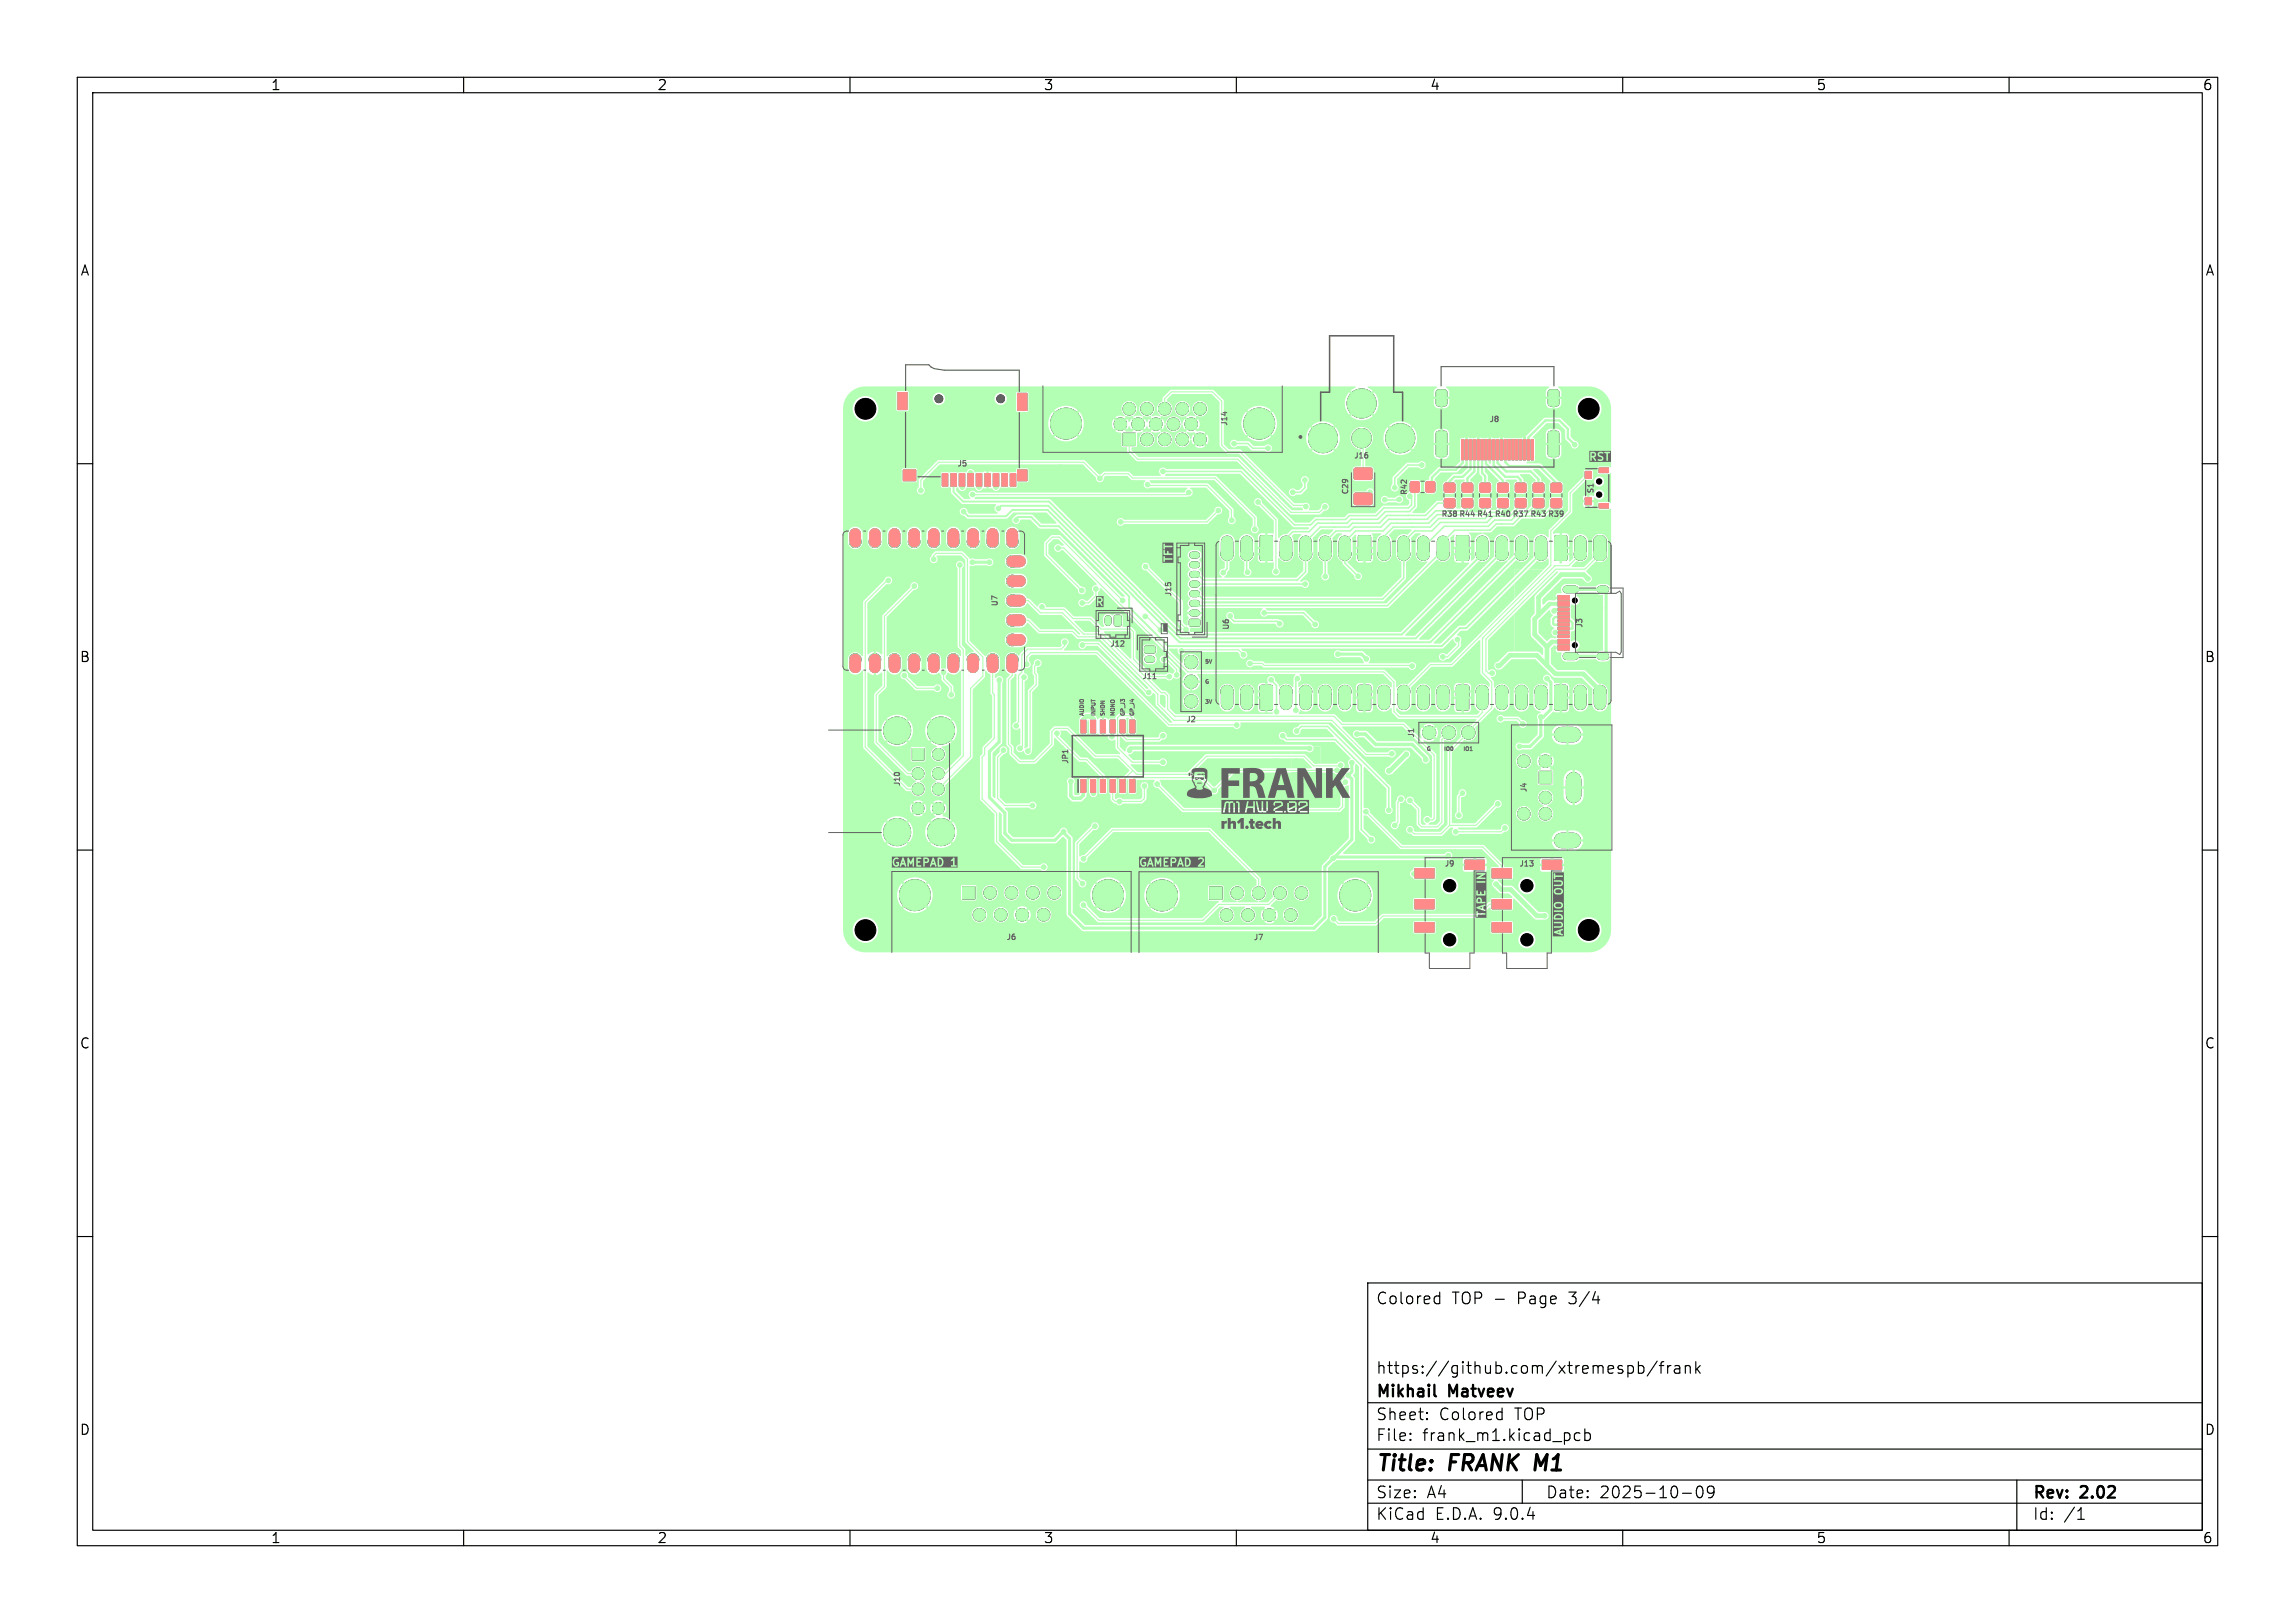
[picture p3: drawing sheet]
<svg xmlns="http://www.w3.org/2000/svg" width="297mm" height="210mm" viewBox="0 0 297 210" stroke-linecap="round" stroke-linejoin="round" font-family="sans-serif">
<defs><g id="words">
<g font-size="2.8">
<text x="178" y="190.9">Title:</text>
<text x="187.7" y="190.9">FRANK M1</text>
</g>
<g font-size="2.1">
<text x="178" y="169">Colored</text>
<text x="187.9" y="169">TOP -</text>
<text x="196.5" y="169">Page</text>
<text x="203.3" y="169">3/4</text>
<text x="178" y="178">https://github.com/xtremespb/frank</text>
<text x="178" y="184">Sheet:</text>
<text x="178" y="181.2">Mikhail</text>
<text x="186.2" y="184">Colored</text>
<text x="187.6" y="181.2">Matveev</text>
<text x="196.1" y="184">TOP</text>
<text x="178" y="186.7">File:</text>
<text x="184.1" y="186.7">frank_m1.kicad_pcb</text>
<text x="178" y="196.9">KiCad</text>
<text x="178" y="194.1">Size:</text>
<text x="184.7" y="194.1">A4</text>
<text x="185.7" y="196.9">E.D.A.</text>
<text x="193.3" y="196.9">9.0.4</text>
<text x="200" y="194.1">Date:</text>
<text x="207" y="194.1">2025-10-09</text>
<text x="263" y="194.3">Rev:</text>
<text x="263" y="196.9">Id:</text>
<text x="267.1" y="196.9">/1</text>
<text x="269.4" y="194.3">2.02</text>
</g>
<g font-size="1.8">
<text x="35" y="11.9">1</text>
<text x="85" y="11.9">2</text>
<text x="135" y="11.9">3</text>
<text x="185" y="11.9">4</text>
<text x="235" y="11.9">5</text>
<text x="285" y="11.9">6</text>
<text x="10.3" y="35.9">A</text>
<text x="285.4" y="35.9">A</text>
<text x="10.3" y="85.9">B</text>
<text x="285.3" y="85.9">B</text>
<text x="10.3" y="135.9">C</text>
<text x="285.3" y="135.9">C</text>
<text x="10.3" y="185.9">D</text>
<text x="285.3" y="185.9">D</text>
<text x="35" y="199.9">1</text>
<text x="85" y="199.9">2</text>
<text x="135" y="199.9">3</text>
<text x="185" y="199.9">4</text>
<text x="235" y="199.9">5</text>
<text x="285" y="199.9">6</text>
</g>
<g font-size="1" fill="#626262">
<text x="159" y="55.2" transform="rotate(-90 159 55.2)">J14</text>
<text x="175.1" y="59.5">J16</text>
<text x="192.7" y="54.8">J8</text>
<text x="123.8" y="60.5">J5</text>
<text x="174.7" y="64.1" transform="rotate(-90 174.7 64.1)">C29</text>
<text x="182.3" y="64.2" transform="rotate(-90 182.3 64.2)">R42</text>
<text x="206.4" y="64" transform="rotate(-90 206.4 64)">S1</text>
<text x="186.4" y="67.1">R38 R44 R41 R40 R37 R43 R39</text>
<text x="151.8" y="77.3" transform="rotate(-90 151.8 77.3)">J15</text>
<text x="129.1" y="78.6" transform="rotate(-90 129.1 78.6)">U7</text>
<text x="143.6" y="83.9">J12</text>
<text x="159.2" y="81.6" transform="rotate(-90 159.2 81.6)">U6</text>
<text x="205" y="81.3" transform="rotate(-90 205 81.3)">J3</text>
<text x="147.7" y="88.1">J11</text>
<text x="153.4" y="93.6">J2</text>
<text x="183.2" y="95.5" transform="rotate(-90 183.2 95.5)">J1</text>
<text x="116.7" y="101.8" transform="rotate(-90 116.7 101.8)">J10</text>
<text x="138.4" y="98.9" transform="rotate(-90 138.4 98.9)">JP1</text>
<text x="197.7" y="102.6" transform="rotate(-90 197.7 102.6)">J4</text>
<text x="186.9" y="112.3">J9</text>
<text x="196.5" y="112.3">J13</text>
<text x="130.2" y="121.8">J6</text>
<text x="162.1" y="121.8">J7</text>
</g>
<g font-size=".7" fill="#626262">
<text x="155.9" y="88.6">G</text>
<text x="155.9" y="86">5V</text>
<text x="140.4" y="92.7" transform="rotate(-90 140.4 92.7)">AUDIO</text>
<text x="141.9" y="92.7" transform="rotate(-90 141.9 92.7)">INPUT</text>
<text x="143.1" y="92.7" transform="rotate(-90 143.1 92.7)">SHDN</text>
<text x="144.4" y="92.7" transform="rotate(-90 144.4 92.7)">MONO</text>
<text x="145.7" y="92.7" transform="rotate(-90 145.7 92.7)">GP_J3</text>
<text x="146.9" y="92.7" transform="rotate(-90 146.9 92.7)">GP_J4</text>
<text x="155.9" y="91.2">3V</text>
<text x="184.5" y="97.3">G</text>
<text x="186.8" y="97.3">IO0</text>
<text x="189.3" y="97.3">IO1</text>
</g>
</g></defs>
<g fill="none" stroke="#000" stroke-width=".15">
<path d="M10 10h277v190h-277zM12 12h273v186h-273zM60 10v2M110 10v2M160 10v2M210 10v2M260 10v2M10 60h2M285 60h2M10 110h2M285 110h2M10 160h2"/>
<path d="M177 166h108v32h-108zM185.9 167.7l.4 .1M186.3 167.2v1.5M186.3 168.6l-.4 .1M206.1 168.2h.9M210.7 176.8l.4-.1 .3 .3v.4l-.2 .2-.1 .1-.4-.1M212 176.8l.5-.1 .2 .3v.4l-.1 .2-.1 .1-.5-.1M212 176.2v1.5M214.5 176.1l-1.3 2M214.7 176.7h.6M215.3 176.2l-.3 .1v.1v1.3M215.8 176.7v1"/>
<path d="M216.2 176.7a.38 .38 0 0 0-.4 .3M216.7 176.8l.2-.1 .4 .1 .1 .9M217.4 177.1h-.5a.29 .29 0 0 0-.2 .3 .29 .29 0 0 0 .2 .3l.5-.1M218.1 176.8a.37 .37 0 0 1 .6 .1v.8M218.1 176.7v1M219.5 176.2v1.5M219.6 177.1l.4 .6M220 176.7l-.5 .6M285 160h2M60 198v2M110 198v2M160 198v2"/>
<path d="M177 194.5h108M177 191.5h108M177 187.5h108M177 181.5h108M182.5 186.3h.1l-.1 .1M182.5 186.3v.1M182.5 185.5v.1M182.5 185.5h.1l-.1 .1M184.7 183.6v.1M184.7 183.6h-.1l.1 .1M184.7 182.8v.1M184.7 182.8h-.1l.1 .1"/>
<path d="M194 182.7l.4 .1M194.4 182.2v1.5M194.4 183.6l-.4 .1M197 191.5v3M204.5 185.5l-.5-.1-.3 .3v.4l.2 .2 .1 .1 .5-.1M205.1 185.5l.4-.1 .3 .3v.4l-.1 .2-.2 .1-.4-.1M205.1 184.9v1.5M210 198v2M217.7 193.2h1.2M219.7 192.4a.36 .36 0 0 1 .6 .2 .77 .77 0 0 1-.4 1.2 1 1 0 0 1-.2-1.4zM221.8 192.9l-.3 .3h-.4l-.1-.3v-.3l.1-.2 .4-.1 .2 .1a.99 .99 0 0 1-.3 1.4h-.3M260 198v2"/>
<path d="M261 191.5v6.5M268.9 196.6h.8M269 195.5l.3-.4v1.5"/>
</g>
<path d="M185.6 180.5l.2 .2" fill="none" stroke="#000" stroke-width=".3"/>
<g fill="#000" stroke="#000" stroke-width=".13">
<path d="M116.2 50.8h1.2v2.2h-1.2zM131.7 50.9h1.2v2.2h-1.2zM145.3 56.1h1.6v1.6h-1.6zM186 50.5l.9-.1 .3 .2v1.6l-.1 .3h-.9l-.3-.1-.1-1.6zM185.9 55.9l.2-.1h.8l.2 .1 .1 .1v2.7v.2l-.2 .2h-.9l-.2-.3zM189.1 56.9h.4v2.6h-.4zM189.6 56.9h.3v2.6h-.3zM190.1 56.9h.3v2.6h-.3zM190.6 56.9h.3v2.6h-.3zM191.1 56.9h.3v2.6h-.3zM191.7 56.9h.2v2.6h-.2zM192.2 56.9h.3v2.6h-.3z"/>
<path d="M192.6 56.9h.4v2.6h-.4zM193.1 56.9h.3v2.6h-.3zM193.6 56.9h.3v2.6h-.3zM194.1 56.9h.3v2.6h-.3zM194.6 56.9h.3v2.6h-.3zM195.2 56.9h.3v2.6h-.3zM195.7 56.9h.3v2.6h-.3zM196.1 56.9h.4v2.6h-.4zM196.6 56.9h.3v2.6h-.3zM197.1 56.9h.3v2.6h-.3zM197.6 56.9h.3v2.6h-.3zM198.2 56.9h.2v2.6h-.2z"/>
<path d="M200.4 55.9l.2-.1h.8l.2 .1 .1 .1v2.7v.2l-.2 .2h-.9l-.2-.3zM200.5 50.5l.9-.1 .3 .2v1.6l-.1 .3h-.9l-.3-.1-.1-1.6zM116.9 60.8h1.6v1.4h-1.6zM122 61.3h.6v1.6h-.6zM123.1 61.3h.6v1.6h-.6zM124.1 61.3h.7v1.6h-.7zM125.2 61.3h.7v1.6h-.7zM126.3 61.3h.7v1.6h-.7zM127.4 61.3h.8v1.6h-.8zM128.5 61.3h.8v1.6h-.8zM129.7 61.3h.6v1.6h-.6zM130.8 61.3h.6v1.6h-.6z"/>
<path d="M131.7 60.8h1.2v1.4h-1.2zM163.1 69.4l1.4-.1 .2 .1v2.9l-.1 .2h-1.3l-.2-.1zM163.1 71h1.5v1.4h-1.5zM175.3 63.9l.2-.1h1.9l.2 .3v1l-.3 .2h-1.9l-.2-.2zM175.3 60.6h.2h1.9l.2 .2v1.1l-.3 .2-1.9-.1-.2-.2zM175.8 69.4l1.4-.1 .2 .1v2.9l-.1 .2h-1.3l-.2-.1zM175.8 71h1.5v1.4h-1.5zM182.6 62.4l.2-.1 .8 .1 .1 .2-.1 1-.2 .1-.8-.1-.1-.1zM184.6 62.4l.1-.1 .9 .1 .1 .2-.1 1-.1 .1-.9-.1-.1-.1zM187 62.6l.1-.1 1.1 .1 .1 .2-.1 .8-.2 .1-1-.1-.1-.1zM187 64.6l.1-.1 1.1 .1 .1 .2-.1 .8-.2 .1-1-.1-.1-.1zM188.5 69.4l1.4-.1 .2 .1v2.9l-.1 .2h-1.3l-.2-.1z"/>
<path d="M188.5 71h1.5v1.4h-1.5zM189.3 62.6l.2-.1 1 .1 .1 .2-.1 .8-.2 .1-1-.1-.1-.1zM189.3 64.6l.2-.1 1 .1 .1 .2-.1 .8-.2 .1-1-.1-.1-.1zM191.6 62.6l.1-.1 1.1 .1 .1 .2-.1 .8-.2 .1-1-.1-.1-.1zM191.6 64.6l.1-.1 1.1 .1 .1 .2-.1 .8-.2 .1-1-.1-.1-.1zM193.9 62.6l.2-.1 1 .1 .1 .2-.1 .8-.2 .1-1-.1-.1-.1zM193.9 64.6l.2-.1 1 .1 .1 .2-.1 .8-.2 .1-1-.1-.1-.1zM196.2 62.6l.1-.1 1.1 .1 .1 .2-.1 .8-.2 .1-1-.1-.1-.1zM196.2 64.6l.1-.1 1.1 .1 .1 .2-.1 .8-.2 .1-1-.1-.1-.1zM198.5 62.6l.2-.1 1 .1 .1 .2-.1 .8-.2 .1-1-.1-.1-.1zM198.5 64.6l.2-.1 1 .1 .1 .2-.1 .8-.2 .1-1-.1-.1-.1zM200.8 62.6l.1-.1 1.1 .1 .1 .2-.1 .8-.2 .1-1-.1-.1-.1z"/>
<path d="M200.8 64.6l.1-.1 1.1 .1 .1 .2-.1 .8-.2 .1-1-.1-.1-.1zM201.2 69.4l1.4-.1 .2 .1v2.9l-.1 .2h-1.3l-.2-.1zM201.2 71h1.5v1.4h-1.5zM201.6 79.7h1.5v.3h-1.5zM201.6 79.2h1.5v.3h-1.5zM201.6 78.7h1.5v.3h-1.5zM201.6 77.8h1.5v.6h-1.5zM201.6 77.1h1.5v.6h-1.5zM205.2 61h.8v.9h-.8zM205.2 64.4h.8v.9h-.8zM206.9 60.6h1.3v.6h-1.3zM206.9 65.2h1.3v.6h-1.3z"/>
<path d="M206.3 69.7a.85 .85 0 0 1 .8-.4 .85 .85 0 0 1 .7 .5v2.2a.86 .86 0 0 1-.8 .5 .86 .86 0 0 1-.7-.5zM118.1 96.9h1.5v1.5h-1.5zM139.9 93.2h.6v1.6h-.6zM141.1 93.2h.7v1.6h-.7zM142.4 93.2h.7v1.6h-.7zM143.7 93.2h.6v1.6h-.6zM144.3 79.7l.6-.1 .2 .1v1.1l-.1 .2h-.6l-.2-.1zM144.9 93.2h.7v1.6h-.7zM146.2 93.2h.7v1.6h-.7zM148.2 83.7l1.2-.1 .1 .2v.6l-.2 .1h-1.1l-.1-.2zM154 80.2l1.2-.1 .1 .3v.5l-.2 .1h-1.1l-.1-.2zM163.1 88.7h1.5v1.5h-1.5z"/>
<path d="M163.1 88.7h1.4l.2 .1v2.9l-.1 .2h-1.3l-.2-.1zM175.8 88.7h1.5v1.5h-1.5zM175.8 88.7h1.4l.2 .1v2.9l-.1 .2h-1.3l-.2-.1zM188.5 88.7h1.5v1.5h-1.5zM188.5 88.7h1.4l.2 .1v2.9l-.1 .2h-1.3l-.2-.1zM201.2 88.7h1.5v1.5h-1.5zM201.2 88.7h1.4l.2 .1v2.9l-.1 .2h-1.3l-.2-.1zM201.6 83.5h1.5v.6h-1.5zM201.6 82.7h1.5v.6h-1.5zM201.6 82.2h1.5v.3h-1.5zM201.6 81.7h1.5v.3h-1.5zM201.6 81.2h1.5v.3h-1.5z"/>
<path d="M201.6 80.7h1.5v.3h-1.5zM201.6 80.2h1.5v.3h-1.5zM124.6 114.7h1.6v1.6h-1.6zM139.9 100.9h.6v1.6h-.6zM141.1 100.9h.7v1.6h-.7zM142.4 100.9h.7v1.6h-.7zM143.7 100.9h.6v1.6h-.6zM144.9 100.9h.7v1.6h-.7zM146.2 100.9h.7v1.6h-.7zM156.5 114.8h1.6v1.6h-1.6zM183.1 116.4h2.5v1.2h-2.5zM183.1 112.4h2.5v1.2h-2.5z"/>
<path d="M189.6 111.3h2.5v1.2h-2.5zM193.1 116.4h2.5v1.2h-2.5zM193.1 112.4h2.5v1.2h-2.5zM199.2 99.8h1.6v1.6h-1.6zM199.6 111.3h2.5v1.2h-2.5zM183.1 119.4h2.5v1.2h-2.5zM193.1 119.4h2.5v1.2h-2.5z"/>
<circle cx="112" cy="52.9" r="1.35"/>
<circle cx="121.5" cy="51.6" r=".5"/>
<circle cx="129.5" cy="51.6" r=".5"/>
<circle cx="138" cy="54.8" r="2"/>
<circle cx="145" cy="54.9" r=".8"/>
<circle cx="146.1" cy="52.9" r=".8"/>
<circle cx="147.3" cy="54.9" r=".8"/>
<circle cx="148.4" cy="56.9" r=".8"/>
<circle cx="148.4" cy="52.9" r=".8"/>
<circle cx="149.6" cy="54.9" r=".8"/>
<circle cx="150.7" cy="56.9" r=".8"/>
<circle cx="150.7" cy="52.9" r=".8"/>
<circle cx="151.9" cy="54.9" r=".8"/>
<circle cx="153" cy="56.9" r=".8"/>
<circle cx="153" cy="52.9" r=".8"/>
<circle cx="154.2" cy="54.9" r=".8"/>
<circle cx="155.3" cy="56.9" r=".8"/>
<circle cx="155.3" cy="52.9" r=".8"/>
<circle cx="163" cy="54.8" r="2"/>
<circle cx="171.2" cy="56.7" r="1.87"/>
<circle cx="176.2" cy="52.2" r="1.87"/>
<circle cx="176.2" cy="56.7" r="1.25"/>
<circle cx="181.2" cy="56.7" r="1.87"/>
<circle cx="205.6" cy="52.9" r="1.35"/>
<circle cx="110.7" cy="70.1" r=".75"/>
<circle cx="113.2" cy="70.1" r=".75"/>
<circle cx="115.8" cy="70.1" r=".75"/>
<circle cx="118.3" cy="70.1" r=".75"/>
<circle cx="120.8" cy="70.1" r=".75"/>
<circle cx="123.4" cy="70.1" r=".75"/>
<circle cx="125.9" cy="70.1" r=".75"/>
<circle cx="128.5" cy="70.1" r=".75"/>
<circle cx="131" cy="72.6" r=".75"/>
<circle cx="131" cy="77.7" r=".75"/>
<circle cx="131" cy="75.2" r=".75"/>
<circle cx="131" cy="70.1" r=".75"/>
<circle cx="158.8" cy="71.7" r=".8"/>
<circle cx="161.3" cy="71.7" r=".8"/>
<circle cx="166.4" cy="71.7" r=".8"/>
<circle cx="169" cy="71.7" r=".8"/>
<circle cx="171.5" cy="71.7" r=".8"/>
<circle cx="174" cy="71.7" r=".8"/>
<circle cx="179.1" cy="71.7" r=".8"/>
<circle cx="181.7" cy="71.7" r=".8"/>
<circle cx="184.2" cy="71.7" r=".8"/>
<circle cx="186.7" cy="71.7" r=".8"/>
<circle cx="191.8" cy="71.7" r=".8"/>
<circle cx="194.4" cy="71.7" r=".8"/>
<circle cx="196.9" cy="71.7" r=".8"/>
<circle cx="199.4" cy="71.7" r=".8"/>
<circle cx="203.8" cy="77.7" r=".32"/>
<circle cx="204.5" cy="71.7" r=".8"/>
<circle cx="206.9" cy="64" r=".35"/>
<circle cx="207" cy="62.3" r=".35"/>
<circle cx="207.1" cy="71.7" r=".84"/>
<circle cx="110.7" cy="85.3" r=".75"/>
<circle cx="113.2" cy="85.3" r=".75"/>
<circle cx="115.8" cy="85.3" r=".75"/>
<circle cx="116.1" cy="94.5" r="1.75"/>
<circle cx="118.3" cy="85.3" r=".75"/>
<circle cx="120.8" cy="85.3" r=".75"/>
<circle cx="121.4" cy="97.6" r=".75"/>
<circle cx="121.8" cy="94.5" r="1.75"/>
<circle cx="123.4" cy="85.3" r=".75"/>
<circle cx="125.9" cy="85.3" r=".75"/>
<circle cx="128.5" cy="85.3" r=".75"/>
<circle cx="131" cy="80.3" r=".75"/>
<circle cx="131" cy="85.3" r=".75"/>
<circle cx="131" cy="82.8" r=".75"/>
<circle cx="154.1" cy="90.7" r=".85"/>
<circle cx="154.1" cy="85.7" r=".85"/>
<circle cx="154.1" cy="88.2" r=".85"/>
<circle cx="158.8" cy="89.5" r=".8"/>
<circle cx="161.3" cy="89.5" r=".8"/>
<circle cx="166.4" cy="89.5" r=".8"/>
<circle cx="169" cy="89.5" r=".8"/>
<circle cx="171.5" cy="89.5" r=".8"/>
<circle cx="174" cy="89.5" r=".8"/>
<circle cx="179.1" cy="89.5" r=".8"/>
<circle cx="181.7" cy="89.5" r=".8"/>
<circle cx="184.2" cy="89.5" r=".8"/>
<circle cx="184.9" cy="94.8" r=".85"/>
<circle cx="186.7" cy="89.5" r=".8"/>
<circle cx="187.5" cy="94.8" r=".85"/>
<circle cx="190" cy="94.8" r=".85"/>
<circle cx="191.8" cy="89.5" r=".8"/>
<circle cx="194.4" cy="89.5" r=".8"/>
<circle cx="196.9" cy="89.5" r=".8"/>
<circle cx="197.2" cy="98.5" r=".8"/>
<circle cx="199.4" cy="89.5" r=".8"/>
<circle cx="200" cy="98.5" r=".8"/>
<circle cx="203.8" cy="83.5" r=".32"/>
<circle cx="204.5" cy="89.5" r=".8"/>
<circle cx="207.1" cy="89.5" r=".8"/>
<circle cx="116.1" cy="107.7" r="1.75"/>
<circle cx="118.4" cy="115.8" r="2"/>
<circle cx="118.8" cy="100.1" r=".75"/>
<circle cx="118.8" cy="102.1" r=".75"/>
<circle cx="118.8" cy="104.6" r=".75"/>
<circle cx="121.4" cy="100.1" r=".75"/>
<circle cx="121.4" cy="102.1" r=".75"/>
<circle cx="121.4" cy="104.6" r=".75"/>
<circle cx="121.8" cy="107.7" r="1.75"/>
<circle cx="126.7" cy="118.4" r=".8"/>
<circle cx="128.1" cy="115.5" r=".8"/>
<circle cx="129.5" cy="118.4" r=".8"/>
<circle cx="130.9" cy="115.5" r=".8"/>
<circle cx="132.3" cy="118.4" r=".8"/>
<circle cx="133.7" cy="115.5" r=".8"/>
<circle cx="135.1" cy="118.4" r=".8"/>
<circle cx="136.4" cy="115.5" r=".8"/>
<circle cx="143.4" cy="115.8" r="2"/>
<circle cx="150.4" cy="115.9" r="2"/>
<circle cx="158.7" cy="118.4" r=".8"/>
<circle cx="160.1" cy="115.6" r=".8"/>
<circle cx="161.5" cy="118.4" r=".8"/>
<circle cx="162.9" cy="115.6" r=".8"/>
<circle cx="164.3" cy="118.4" r=".8"/>
<circle cx="165.7" cy="115.6" r=".8"/>
<circle cx="167" cy="118.4" r=".8"/>
<circle cx="168.4" cy="115.6" r=".8"/>
<circle cx="175.4" cy="115.9" r="2"/>
<circle cx="187.6" cy="114.6" r=".8"/>
<circle cx="197.2" cy="105.3" r=".8"/>
<circle cx="197.6" cy="114.6" r=".8"/>
<circle cx="200" cy="103.2" r=".8"/>
<circle cx="200" cy="105.3" r=".8"/>
<circle cx="112" cy="120.3" r="1.35"/>
<circle cx="187.6" cy="121.6" r=".8"/>
<circle cx="197.6" cy="121.6" r=".8"/>
<circle cx="205.6" cy="120.3" r="1.35"/>
</g>
<path d="M154.3 79.3h.5M154.3 78.1h.5M154.3 76.8h.5M154.3 75.6h.5M154.3 74.3h.5M154.3 73.1h.5M154.3 71.8h.5M143.4 80.1v.5M148.6 85.3h.4" fill="none" stroke="#000" stroke-width=".9"/>
<g fill="none" stroke="#000" stroke-width="1.5">
<path d="M110.7 69.1v1M113.2 69.1v1M115.8 69.1v1M118.3 69.1v1M120.8 69.1v1M123.4 69.1v1M125.9 69.1v1M128.5 69.1v1M131 69.1v1M131 72.6h1M131 75.2h1M131 77.7h1"/>
<path d="M110.7 85.3v1M113.2 85.3v1M115.8 85.3v1M118.3 85.3v1M120.8 85.3v1M123.4 85.3v1M125.9 85.3v1M128.5 85.3v1M131 85.3v1M131 80.3h1M131 82.8h1"/>
</g>
<g fill="none" stroke="#000" stroke-width="1.6">
<path d="M158.8 70.1v1.6M161.3 70.1v1.6M166.4 70.1v1.6M169 70.1v1.6M171.5 70.1v1.6M174 70.1v1.6M179.1 70.1v1.6M181.7 70.1v1.6M184.2 70.1v1.6M186.7 70.1v1.6M191.8 70.1v1.6M194.4 70.1v1.6"/>
<path d="M196.9 70.1v1.6M199.4 70.1v1.6M204.5 70.1v1.6M158.8 89.5v1.6M161.3 89.5v1.6M166.4 89.5v1.6M169 89.5v1.6M171.5 89.5v1.6M174 89.5v1.6M179.1 89.5v1.6M181.7 89.5v1.6M184.2 89.5v1.6"/>
<path d="M186.7 89.5v1.6M191.8 89.5v1.6M194.4 89.5v1.6M196.9 89.5v1.6M199.4 89.5v1.6M204.5 89.5v1.6M207.1 89.5v1.6"/>
</g>
<path d="M202.1 95.1h1.5M202.1 108.8h1.5M203.6 100.9v2" fill="none" stroke="#000" stroke-width="2"/>
<path d="M202.7 76.3h1.1M207.1 76.3h.6M202.7 84.9h1.1M207.1 84.9h.6" fill="none" stroke="#000" stroke-width="1"/>
<g fill="#b3ffb3" stroke="#b3ffb3" stroke-width=".13">
<path d="M148.2 83.7l1.2-.1 .1 .2v.6l-.2 .1h-1.1l-.1-.2z"/>
<path d="M200.8 62.6l.1-.1 1.1 .1 .1 .2-.1 .8-.2 .1-1-.1-.1-.1z"/>
<path d="M200.8 64.6l.1-.1 1.1 .1 .1 .2-.1 .8-.2 .1-1-.1-.1-.1z"/>
<path d="M118.1 96.9h1.5v1.5h-1.5z"/>
<path d="M139.9 100.9h.6v1.6h-.6z"/>
<path d="M141.1 100.9h.7v1.6h-.7z"/>
<path d="M142.4 100.9h.7v1.6h-.7z"/>
<path d="M143.7 100.9h.6v1.6h-.6z"/>
<path d="M144.9 100.9h.7v1.6h-.7z"/>
<path d="M146.2 100.9h.7v1.6h-.7z"/>
<path d="M146.2 93.2h.7v1.6h-.7z"/>
<path d="M144.9 93.2h.7v1.6h-.7z"/>
<path d="M143.7 93.2h.6v1.6h-.6z"/>
<path d="M142.4 93.2h.7v1.6h-.7z"/>
<path d="M141.1 93.2h.7v1.6h-.7z"/>
<path d="M139.9 93.2h.6v1.6h-.6z"/>
<path d="M124.6 114.7h1.6v1.6h-1.6z"/>
<path d="M183.1 116.4h2.5v1.2h-2.5z"/>
<path d="M183.1 119.4h2.5v1.2h-2.5z"/>
<path d="M189.6 111.3h2.5v1.2h-2.5z"/>
<path d="M183.1 112.4h2.5v1.2h-2.5z"/>
<path d="M187 62.6l.1-.1 1.1 .1 .1 .2-.1 .8-.2 .1-1-.1-.1-.1z"/>
<path d="M187 64.6l.1-.1 1.1 .1 .1 .2-.1 .8-.2 .1-1-.1-.1-.1z"/>
<path d="M184.6 62.4l.1-.1 .9 .1 .1 .2-.1 1-.1 .1-.9-.1-.1-.1z"/>
<path d="M182.6 62.4l.2-.1 .8 .1 .1 .2-.1 1-.2 .1-.8-.1-.1-.1z"/>
<path d="M144.3 79.7l.6-.1 .2 .1v1.1l-.1 .2h-.6l-.2-.1z"/>
<path d="M175.3 63.9l.2-.1h1.9l.2 .3v1l-.3 .2h-1.9l-.2-.2z"/>
<path d="M175.3 60.6h.2h1.9l.2 .2v1.1l-.3 .2-1.9-.1-.2-.2z"/>
<path d="M206.3 69.7a.85 .85 0 0 1 .8-.4 .85 .85 0 0 1 .7 .5v2.2a.86 .86 0 0 1-.8 .5 .86 .86 0 0 1-.7-.5z"/>
<path d="M201.2 69.4l1.4-.1 .2 .1v2.9l-.1 .2h-1.3l-.2-.1z"/>
<path d="M201.2 71h1.5v1.4h-1.5z"/>
<path d="M188.5 69.4l1.4-.1 .2 .1v2.9l-.1 .2h-1.3l-.2-.1z"/>
<path d="M188.5 71h1.5v1.4h-1.5z"/>
<path d="M175.8 69.4l1.4-.1 .2 .1v2.9l-.1 .2h-1.3l-.2-.1z"/>
<path d="M175.8 71h1.5v1.4h-1.5z"/>
<path d="M163.1 69.4l1.4-.1 .2 .1v2.9l-.1 .2h-1.3l-.2-.1z"/>
<path d="M163.1 71h1.5v1.4h-1.5z"/>
<path d="M163.1 88.7h1.5v1.5h-1.5z"/>
<path d="M163.1 88.7h1.4l.2 .1v2.9l-.1 .2h-1.3l-.2-.1z"/>
<path d="M175.8 88.7h1.5v1.5h-1.5z"/>
<path d="M175.8 88.7h1.4l.2 .1v2.9l-.1 .2h-1.3l-.2-.1z"/>
<path d="M188.5 88.7h1.5v1.5h-1.5z"/>
<path d="M188.5 88.7h1.4l.2 .1v2.9l-.1 .2h-1.3l-.2-.1z"/>
<path d="M201.2 88.7h1.5v1.5h-1.5z"/>
<path d="M201.2 88.7h1.4l.2 .1v2.9l-.1 .2h-1.3l-.2-.1z"/>
<path d="M206.9 60.6h1.3v.6h-1.3z"/>
<path d="M206.9 65.2h1.3v.6h-1.3z"/>
<path d="M205.2 61h.8v.9h-.8z"/>
<path d="M205.2 64.4h.8v.9h-.8z"/>
<path d="M189.3 62.6l.2-.1 1 .1 .1 .2-.1 .8-.2 .1-1-.1-.1-.1z"/>
<path d="M189.3 64.6l.2-.1 1 .1 .1 .2-.1 .8-.2 .1-1-.1-.1-.1z"/>
<path d="M189.1 56.9h.4v2.6h-.4z"/>
<path d="M189.6 56.9h.3v2.6h-.3z"/>
<path d="M190.1 56.9h.3v2.6h-.3z"/>
<path d="M190.6 56.9h.3v2.6h-.3z"/>
<path d="M191.1 56.9h.3v2.6h-.3z"/>
<path d="M191.7 56.9h.2v2.6h-.2z"/>
<path d="M192.2 56.9h.3v2.6h-.3z"/>
<path d="M192.6 56.9h.4v2.6h-.4z"/>
<path d="M193.1 56.9h.3v2.6h-.3z"/>
<path d="M193.6 56.9h.3v2.6h-.3z"/>
<path d="M194.1 56.9h.3v2.6h-.3z"/>
<path d="M194.6 56.9h.3v2.6h-.3z"/>
<path d="M195.2 56.9h.3v2.6h-.3z"/>
<path d="M195.7 56.9h.3v2.6h-.3z"/>
<path d="M196.1 56.9h.4v2.6h-.4z"/>
<path d="M196.6 56.9h.3v2.6h-.3z"/>
<path d="M197.1 56.9h.3v2.6h-.3z"/>
<path d="M197.6 56.9h.3v2.6h-.3z"/>
<path d="M198.2 56.9h.2v2.6h-.2z"/>
<path d="M200.4 55.9l.2-.1h.8l.2 .1 .1 .1v2.7v.2l-.2 .2h-.9l-.2-.3z"/>
<path d="M200.5 50.5l.9-.1 .3 .2v1.6l-.1 .3h-.9l-.3-.1-.1-1.6z"/>
<path d="M186 50.5l.9-.1 .3 .2v1.6l-.1 .3h-.9l-.3-.1-.1-1.6z"/>
<path d="M185.9 55.9l.2-.1h.8l.2 .1 .1 .1v2.7v.2l-.2 .2h-.9l-.2-.3z"/>
<path d="M145.3 56.1h1.6v1.6h-1.6z"/>
<path d="M199.2 99.8h1.6v1.6h-1.6z"/>
<path d="M193.9 62.6l.2-.1 1 .1 .1 .2-.1 .8-.2 .1-1-.1-.1-.1z"/>
<path d="M193.9 64.6l.2-.1 1 .1 .1 .2-.1 .8-.2 .1-1-.1-.1-.1z"/>
<path d="M154 80.2l1.2-.1 .1 .3v.5l-.2 .1h-1.1l-.1-.2z"/>
<path d="M196.2 62.6l.1-.1 1.1 .1 .1 .2-.1 .8-.2 .1-1-.1-.1-.1z"/>
<path d="M196.2 64.6l.1-.1 1.1 .1 .1 .2-.1 .8-.2 .1-1-.1-.1-.1z"/>
<path d="M116.9 60.8h1.6v1.4h-1.6z"/>
<path d="M131.7 50.9h1.2v2.2h-1.2z"/>
<path d="M122 61.3h.6v1.6h-.6z"/>
<path d="M123.1 61.3h.6v1.6h-.6z"/>
<path d="M124.1 61.3h.7v1.6h-.7z"/>
<path d="M125.2 61.3h.7v1.6h-.7z"/>
<path d="M126.3 61.3h.7v1.6h-.7z"/>
<path d="M127.4 61.3h.8v1.6h-.8z"/>
<path d="M128.5 61.3h.8v1.6h-.8z"/>
<path d="M129.7 61.3h.6v1.6h-.6z"/>
<path d="M130.8 61.3h.6v1.6h-.6z"/>
<path d="M131.7 60.8h1.2v1.4h-1.2z"/>
<path d="M116.2 50.8h1.2v2.2h-1.2z"/>
<path d="M156.5 114.8h1.6v1.6h-1.6z"/>
<path d="M198.5 62.6l.2-.1 1 .1 .1 .2-.1 .8-.2 .1-1-.1-.1-.1z"/>
<path d="M198.5 64.6l.2-.1 1 .1 .1 .2-.1 .8-.2 .1-1-.1-.1-.1z"/>
<path d="M193.1 116.4h2.5v1.2h-2.5z"/>
<path d="M193.1 119.4h2.5v1.2h-2.5z"/>
<path d="M199.6 111.3h2.5v1.2h-2.5z"/>
<path d="M193.1 112.4h2.5v1.2h-2.5z"/>
<path d="M201.6 83.5h1.5v.6h-1.5z"/>
<path d="M201.6 82.7h1.5v.6h-1.5z"/>
<path d="M201.6 82.2h1.5v.3h-1.5z"/>
<path d="M201.6 81.7h1.5v.3h-1.5z"/>
<path d="M201.6 81.2h1.5v.3h-1.5z"/>
<path d="M201.6 80.7h1.5v.3h-1.5z"/>
<path d="M201.6 80.2h1.5v.3h-1.5z"/>
<path d="M201.6 79.7h1.5v.3h-1.5z"/>
<path d="M201.6 79.2h1.5v.3h-1.5z"/>
<path d="M201.6 78.7h1.5v.3h-1.5z"/>
<path d="M201.6 77.8h1.5v.6h-1.5z"/>
<path d="M201.6 77.1h1.5v.6h-1.5z"/>
<path d="M191.6 62.6l.1-.1 1.1 .1 .1 .2-.1 .8-.2 .1-1-.1-.1-.1z"/>
<path d="M191.6 64.6l.1-.1 1.1 .1 .1 .2-.1 .8-.2 .1-1-.1-.1-.1z"/>
<circle cx="118.8" cy="100.1" r=".75"/>
<circle cx="118.8" cy="102.1" r=".75"/>
<circle cx="118.8" cy="104.6" r=".75"/>
<circle cx="121.4" cy="97.6" r=".75"/>
<circle cx="121.4" cy="100.1" r=".75"/>
<circle cx="121.4" cy="102.1" r=".75"/>
<circle cx="121.4" cy="104.6" r=".75"/>
<circle cx="116.1" cy="94.5" r="1.75"/>
<circle cx="116.1" cy="107.7" r="1.75"/>
<circle cx="121.8" cy="94.5" r="1.75"/>
<circle cx="121.8" cy="107.7" r="1.75"/>
<circle cx="128.1" cy="115.5" r=".8"/>
<circle cx="130.9" cy="115.5" r=".8"/>
<circle cx="133.7" cy="115.5" r=".8"/>
<circle cx="136.4" cy="115.5" r=".8"/>
<circle cx="126.7" cy="118.4" r=".8"/>
<circle cx="129.5" cy="118.4" r=".8"/>
<circle cx="118.4" cy="115.8" r="2"/>
<circle cx="132.3" cy="118.4" r=".8"/>
<circle cx="143.4" cy="115.8" r="2"/>
<circle cx="135.1" cy="118.4" r=".8"/>
<circle cx="184.9" cy="94.8" r=".85"/>
<circle cx="187.5" cy="94.8" r=".85"/>
<circle cx="190" cy="94.8" r=".85"/>
<circle cx="110.7" cy="70.1" r=".75"/>
<circle cx="113.2" cy="70.1" r=".75"/>
<circle cx="115.8" cy="70.1" r=".75"/>
<circle cx="118.3" cy="70.1" r=".75"/>
<circle cx="120.8" cy="70.1" r=".75"/>
<circle cx="123.4" cy="70.1" r=".75"/>
<circle cx="125.9" cy="70.1" r=".75"/>
<circle cx="128.5" cy="70.1" r=".75"/>
<circle cx="131" cy="70.1" r=".75"/>
<circle cx="131" cy="72.6" r=".75"/>
<circle cx="131" cy="75.2" r=".75"/>
<circle cx="131" cy="77.7" r=".75"/>
<circle cx="131" cy="80.3" r=".75"/>
<circle cx="131" cy="82.8" r=".75"/>
<circle cx="131" cy="85.3" r=".75"/>
<circle cx="128.5" cy="85.3" r=".75"/>
<circle cx="125.9" cy="85.3" r=".75"/>
<circle cx="123.4" cy="85.3" r=".75"/>
<circle cx="120.8" cy="85.3" r=".75"/>
<circle cx="118.3" cy="85.3" r=".75"/>
<circle cx="115.8" cy="85.3" r=".75"/>
<circle cx="113.2" cy="85.3" r=".75"/>
<circle cx="110.7" cy="85.3" r=".75"/>
<circle cx="154.1" cy="90.7" r=".85"/>
<circle cx="154.1" cy="88.2" r=".85"/>
<circle cx="154.1" cy="85.7" r=".85"/>
<circle cx="207.1" cy="71.7" r=".84"/>
<circle cx="204.5" cy="71.7" r=".8"/>
<circle cx="199.4" cy="71.7" r=".8"/>
<circle cx="196.9" cy="71.7" r=".8"/>
<circle cx="194.4" cy="71.7" r=".8"/>
<circle cx="191.8" cy="71.7" r=".8"/>
<circle cx="186.7" cy="71.7" r=".8"/>
<circle cx="184.2" cy="71.7" r=".8"/>
<circle cx="181.7" cy="71.7" r=".8"/>
<circle cx="179.1" cy="71.7" r=".8"/>
<circle cx="174" cy="71.7" r=".8"/>
<circle cx="171.5" cy="71.7" r=".8"/>
<circle cx="169" cy="71.7" r=".8"/>
<circle cx="166.4" cy="71.7" r=".8"/>
<circle cx="161.3" cy="71.7" r=".8"/>
<circle cx="158.8" cy="71.7" r=".8"/>
<circle cx="158.8" cy="89.5" r=".8"/>
<circle cx="161.3" cy="89.5" r=".8"/>
<circle cx="166.4" cy="89.5" r=".8"/>
<circle cx="169" cy="89.5" r=".8"/>
<circle cx="171.5" cy="89.5" r=".8"/>
<circle cx="174" cy="89.5" r=".8"/>
<circle cx="179.1" cy="89.5" r=".8"/>
<circle cx="181.7" cy="89.5" r=".8"/>
<circle cx="184.2" cy="89.5" r=".8"/>
<circle cx="186.7" cy="89.5" r=".8"/>
<circle cx="191.8" cy="89.5" r=".8"/>
<circle cx="194.4" cy="89.5" r=".8"/>
<circle cx="196.9" cy="89.5" r=".8"/>
<circle cx="199.4" cy="89.5" r=".8"/>
<circle cx="204.5" cy="89.5" r=".8"/>
<circle cx="207.1" cy="89.5" r=".8"/>
<circle cx="176.2" cy="56.7" r="1.25"/>
<circle cx="171.2" cy="56.7" r="1.87"/>
<circle cx="176.2" cy="52.2" r="1.87"/>
<circle cx="181.2" cy="56.7" r="1.87"/>
<circle cx="163" cy="54.8" r="2"/>
<circle cx="138" cy="54.8" r="2"/>
<circle cx="148.4" cy="56.9" r=".8"/>
<circle cx="150.7" cy="56.9" r=".8"/>
<circle cx="153" cy="56.9" r=".8"/>
<circle cx="155.3" cy="56.9" r=".8"/>
<circle cx="145" cy="54.9" r=".8"/>
<circle cx="147.3" cy="54.9" r=".8"/>
<circle cx="149.6" cy="54.9" r=".8"/>
<circle cx="151.9" cy="54.9" r=".8"/>
<circle cx="154.2" cy="54.9" r=".8"/>
<circle cx="146.1" cy="52.9" r=".8"/>
<circle cx="148.4" cy="52.9" r=".8"/>
<circle cx="150.7" cy="52.9" r=".8"/>
<circle cx="153" cy="52.9" r=".8"/>
<circle cx="155.3" cy="52.9" r=".8"/>
<circle cx="200" cy="103.2" r=".8"/>
<circle cx="200" cy="98.5" r=".8"/>
<circle cx="200" cy="105.3" r=".8"/>
<circle cx="197.2" cy="98.5" r=".8"/>
<circle cx="197.2" cy="105.3" r=".8"/>
<circle cx="160.1" cy="115.6" r=".8"/>
<circle cx="162.9" cy="115.6" r=".8"/>
<circle cx="165.7" cy="115.6" r=".8"/>
<circle cx="168.4" cy="115.6" r=".8"/>
<circle cx="158.7" cy="118.4" r=".8"/>
<circle cx="161.5" cy="118.4" r=".8"/>
<circle cx="150.4" cy="115.9" r="2"/>
<circle cx="164.3" cy="118.4" r=".8"/>
<circle cx="175.4" cy="115.9" r="2"/>
<circle cx="167" cy="118.4" r=".8"/>
<circle cx="193.6" cy="114.4" r=".3"/>
<circle cx="170" cy="100.3" r=".3"/>
<circle cx="174.5" cy="100.3" r=".3"/>
<circle cx="193.8" cy="104" r=".3"/>
<circle cx="144.9" cy="103.7" r=".3"/>
<circle cx="148.1" cy="101.7" r=".3"/>
<circle cx="158.3" cy="74.1" r=".3"/>
<circle cx="161.5" cy="74.1" r=".3"/>
<circle cx="163.6" cy="79.3" r=".3"/>
<circle cx="159.2" cy="79.7" r=".3"/>
<circle cx="165.6" cy="80.7" r=".3"/>
<circle cx="170.2" cy="80.8" r=".3"/>
<circle cx="167.9" cy="87.8" r=".3"/>
<circle cx="164.5" cy="88" r=".3"/>
<circle cx="165.2" cy="92.1" r=".3"/>
<circle cx="167.7" cy="91.9" r=".3"/>
<circle cx="166" cy="95.2" r=".3"/>
<circle cx="167.8" cy="94.6" r=".3"/>
<circle cx="179.7" cy="104.8" r=".3"/>
<circle cx="177.5" cy="108.6" r=".3"/>
<circle cx="133.6" cy="100.4" r=".3"/>
<circle cx="179.7" cy="101.1" r=".3"/>
<circle cx="163.1" cy="109.3" r=".3"/>
<circle cx="144" cy="106.7" r=".3"/>
<circle cx="205.4" cy="83.7" r=".3"/>
<circle cx="196.1" cy="85.8" r=".3"/>
<circle cx="188.3" cy="99.5" r=".3"/>
<circle cx="135.7" cy="78.1" r=".3"/>
<circle cx="150.5" cy="88.4" r=".3"/>
<circle cx="130.3" cy="98.3" r=".3"/>
<circle cx="140.6" cy="86" r=".3"/>
<circle cx="192.6" cy="55" r=".3"/>
<circle cx="149.7" cy="68.6" r=".3"/>
<circle cx="207.1" cy="78.7" r=".3"/>
<circle cx="127.8" cy="58.2" r=".3"/>
<circle cx="133.6" cy="97.9" r=".3"/>
<circle cx="179.6" cy="84.4" r=".3"/>
<circle cx="130.9" cy="99.1" r=".3"/>
<circle cx="146.6" cy="62.5" r=".3"/>
<circle cx="195.4" cy="81.9" r=".3"/>
<circle cx="125.8" cy="108" r=".3"/>
<circle cx="140.3" cy="79.2" r=".3"/>
<circle cx="140.6" cy="68.3" r=".3"/>
<circle cx="150.1" cy="66.1" r=".3"/>
<circle cx="134" cy="96.8" r=".3"/>
<circle cx="141.2" cy="65.4" r=".3"/>
<circle cx="140.4" cy="106.8" r=".3"/>
<circle cx="179.4" cy="98.4" r=".3"/>
<circle cx="197.5" cy="79.7" r=".3"/>
<circle cx="160.4" cy="62.5" r=".3"/>
<circle cx="138.7" cy="96.3" r=".3"/>
<circle cx="206.7" cy="86.7" r=".3"/>
<circle cx="142.6" cy="77.4" r=".3"/>
<circle cx="161.7" cy="79.4" r=".3"/>
<circle cx="130.8" cy="105.5" r=".3"/>
<circle cx="140.3" cy="80.8" r=".3"/>
<circle cx="177.6" cy="87.7" r=".3"/>
<circle cx="142.7" cy="86.3" r=".3"/>
<circle cx="179.9" cy="95.1" r=".3"/>
<circle cx="167.8" cy="98.5" r=".3"/>
<circle cx="130.9" cy="100.4" r=".3"/>
<circle cx="188.5" cy="78.5" r=".3"/>
<circle cx="130.9" cy="103" r=".3"/>
<circle cx="152.5" cy="109.9" r=".3"/>
<circle cx="149.7" cy="70.9" r=".3"/>
<circle cx="143.4" cy="98.7" r=".3"/>
<circle cx="207" cy="82.5" r=".3"/>
<circle cx="182.1" cy="79" r=".3"/>
<circle cx="165.2" cy="98.5" r=".3"/>
<circle cx="199.9" cy="81" r=".3"/>
<circle cx="136.7" cy="62.9" r=".3"/>
<circle cx="163.9" cy="103.4" r=".3"/>
<circle cx="115.9" cy="103.1" r=".3"/>
<circle cx="159.8" cy="68.6" r=".3"/>
<circle cx="140.9" cy="90.4" r=".3"/>
<circle cx="170.3" cy="98.5" r=".3"/>
<circle cx="194.9" cy="55" r=".3"/>
<circle cx="113.5" cy="103.1" r=".3"/>
<circle cx="183.5" cy="75.9" r=".3"/>
<circle cx="205.9" cy="57.6" r=".3"/>
<circle cx="162.8" cy="59.7" r=".3"/>
<circle cx="145.8" cy="83.8" r=".3"/>
<circle cx="140.4" cy="99" r=".3"/>
<circle cx="161.8" cy="76.3" r=".3"/>
<circle cx="196" cy="108.8" r=".3"/>
<circle cx="149.2" cy="76.1" r=".3"/>
<circle cx="166.9" cy="80.4" r=".3"/>
<circle cx="182.6" cy="73.7" r=".3"/>
<circle cx="133.6" cy="105.5" r=".3"/>
<circle cx="137.3" cy="60.4" r=".3"/>
<circle cx="128.3" cy="105.5" r=".3"/>
<circle cx="163.9" cy="105.7" r=".3"/>
<circle cx="182.5" cy="108.7" r=".3"/>
<circle cx="150.5" cy="90.8" r=".3"/>
<circle cx="148.7" cy="89.6" r=".3"/>
<circle cx="140.1" cy="83.5" r=".3"/>
<circle cx="205.5" cy="74.9" r=".3"/>
<circle cx="179.7" cy="99.8" r=".3"/>
<circle cx="193.9" cy="86.1" r=".3"/>
<circle cx="182" cy="97.6" r=".3"/>
<circle cx="141.5" cy="93" r=".3"/>
<circle cx="199.9" cy="118.5" r=".3"/>
<circle cx="129.3" cy="88" r=".3"/>
<circle cx="125.6" cy="61.2" r=".3"/>
<circle cx="172.5" cy="111.1" r=".3"/>
<circle cx="128.1" cy="72.7" r=".3"/>
<circle cx="137.6" cy="107.6" r=".3"/>
<circle cx="196.6" cy="96.6" r=".3"/>
<circle cx="125.8" cy="72.8" r=".3"/>
<circle cx="200.2" cy="87.8" r=".3"/>
<circle cx="173.1" cy="84.6" r=".3"/>
<circle cx="187.4" cy="110.7" r=".3"/>
<circle cx="174.9" cy="98.7" r=".3"/>
<circle cx="199.4" cy="92.8" r=".3"/>
<circle cx="176.8" cy="85.3" r=".3"/>
<circle cx="140" cy="76.4" r=".3"/>
<circle cx="145.3" cy="77.7" r=".3"/>
<circle cx="143.9" cy="95.3" r=".3"/>
<circle cx="132.5" cy="87.6" r=".3"/>
<circle cx="132" cy="96.8" r=".3"/>
<circle cx="174.1" cy="101.2" r=".3"/>
<circle cx="151.3" cy="87.5" r=".3"/>
<circle cx="176.8" cy="105" r=".3"/>
<circle cx="134.8" cy="78.5" r=".3"/>
<circle cx="149.8" cy="101.5" r=".3"/>
<circle cx="148.2" cy="79.8" r=".3"/>
<circle cx="150.6" cy="85.3" r=".3"/>
<circle cx="152.3" cy="87.3" r=".3"/>
<circle cx="150.2" cy="81.5" r=".3"/>
<circle cx="201.1" cy="79.1" r=".3"/>
<circle cx="201.3" cy="81.8" r=".3"/>
<circle cx="183" cy="113.1" r=".3"/>
<circle cx="148.2" cy="73.3" r=".3"/>
<circle cx="152.9" cy="84.2" r=".3"/>
<circle cx="172.6" cy="118.9" r=".3"/>
<circle cx="153.5" cy="81.5" r=".3"/>
<circle cx="160.9" cy="84.7" r=".3"/>
<circle cx="162.4" cy="68.5" r=".3"/>
<circle cx="117" cy="87.4" r=".3"/>
<circle cx="119.2" cy="63.5" r=".3"/>
<circle cx="121.3" cy="89.1" r=".3"/>
<circle cx="142.3" cy="61.9" r=".3"/>
<circle cx="203.8" cy="57.5" r=".3"/>
<circle cx="180.5" cy="106.8" r=".3"/>
<circle cx="181.3" cy="103.4" r=".3"/>
<circle cx="159.4" cy="67.3" r=".3"/>
<circle cx="182.8" cy="86.2" r=".3"/>
<circle cx="160" cy="93.8" r=".3"/>
<circle cx="132.9" cy="86" r=".3"/>
<circle cx="148.5" cy="62.7" r=".3"/>
<circle cx="161.8" cy="85.9" r=".3"/>
<circle cx="162.8" cy="65" r=".3"/>
<circle cx="186.7" cy="85" r=".3"/>
<circle cx="188.6" cy="82.8" r=".3"/>
<circle cx="165.1" cy="74" r=".3"/>
<circle cx="177.3" cy="63.7" r=".3"/>
<circle cx="182.5" cy="107.4" r=".3"/>
<circle cx="193.1" cy="87.1" r=".3"/>
<circle cx="182.5" cy="103.6" r=".3"/>
<circle cx="197.1" cy="93.7" r=".3"/>
<circle cx="194.2" cy="93" r=".3"/>
<circle cx="188.4" cy="107.6" r=".3"/>
<circle cx="194.8" cy="107.1" r=".3"/>
<circle cx="129.2" cy="65.8" r=".3"/>
<circle cx="128.9" cy="63" r=".3"/>
<circle cx="118.3" cy="75.8" r=".3"/>
<circle cx="124.2" cy="73.1" r=".3"/>
<circle cx="120.8" cy="72.4" r=".3"/>
<circle cx="115" cy="75.1" r=".3"/>
<circle cx="164.1" cy="58" r=".3"/>
<circle cx="181.1" cy="64.6" r=".3"/>
<circle cx="159.7" cy="57.4" r=".3"/>
<circle cx="179.2" cy="64.7" r=".3"/>
<circle cx="150.5" cy="61" r=".3"/>
<circle cx="182.4" cy="64.2" r=".3"/>
<circle cx="168.9" cy="62.1" r=".3"/>
<circle cx="167.3" cy="63.7" r=".3"/>
<circle cx="169" cy="65.6" r=".3"/>
<circle cx="136.8" cy="94.9" r=".3"/>
<circle cx="138.6" cy="101.1" r=".3"/>
<circle cx="169.5" cy="96.9" r=".3"/>
<circle cx="175.6" cy="95" r=".3"/>
<circle cx="184.5" cy="98.3" r=".3"/>
<circle cx="141.5" cy="102.7" r=".3"/>
<circle cx="146.2" cy="97.1" r=".3"/>
<circle cx="189.3" cy="102.6" r=".3"/>
<circle cx="188.8" cy="105.5" r=".3"/>
<circle cx="133" cy="97.2" r=".3"/>
<circle cx="134.3" cy="85.8" r=".3"/>
<circle cx="171.5" cy="74.6" r=".3"/>
<circle cx="175.8" cy="74.6" r=".3"/>
<circle cx="168.9" cy="75.6" r=".3"/>
<circle cx="153.8" cy="63.7" r=".3"/>
<circle cx="125.9" cy="64" r=".3"/>
<circle cx="122.1" cy="87" r=".3"/>
<circle cx="123.1" cy="89.9" r=".3"/>
<circle cx="133.6" cy="104.2" r=".3"/>
<circle cx="141.8" cy="76.2" r=".3"/>
<circle cx="140.1" cy="78" r=".3"/>
<circle cx="131.5" cy="93.9" r=".3"/>
<circle cx="137.8" cy="83.1" r=".3"/>
<circle cx="129.9" cy="97.1" r=".3"/>
<circle cx="157.7" cy="66.1" r=".3"/>
<circle cx="145" cy="67.5" r=".3"/>
<circle cx="136.9" cy="70.9" r=".3"/>
<circle cx="140.2" cy="117.1" r=".3"/>
<circle cx="124.7" cy="66.2" r=".3"/>
<circle cx="124.5" cy="63" r=".3"/>
<circle cx="140.2" cy="111.1" r=".3"/>
<circle cx="126.7" cy="63" r=".3"/>
<circle cx="131.5" cy="67.3" r=".3"/>
<circle cx="180.1" cy="97.5" r=".3"/>
<circle cx="141.7" cy="106.9" r=".3"/>
<circle cx="140.1" cy="114.3" r=".3"/>
<circle cx="135.1" cy="112.2" r=".3"/>
<circle cx="157.1" cy="102.3" r=".3"/>
<circle cx="173" cy="99.7" r=".3"/>
<circle cx="184.7" cy="106.1" r=".3"/>
<circle cx="173.5" cy="99" r=".3"/>
<circle cx="171.5" cy="65.6" r=".3"/>
<circle cx="184" cy="60.2" r=".3"/>
<circle cx="180.5" cy="63.1" r=".3"/>
<circle cx="150.5" cy="98.6" r=".3"/>
<circle cx="150.5" cy="95.2" r=".3"/>
</g>
<path d="M154.3 79.3h.5M154.3 78.1h.5M154.3 76.8h.5M154.3 75.6h.5M154.3 74.3h.5M154.3 73.1h.5M154.3 71.8h.5M143.4 80.1v.5M148.6 85.3h.4" fill="none" stroke="#b3ffb3" stroke-width=".9"/>
<g fill="none" stroke="#b3ffb3" stroke-width="1.5">
<path d="M110.7 69.1v1M113.2 69.1v1M115.8 69.1v1M118.3 69.1v1M120.8 69.1v1M123.4 69.1v1M125.9 69.1v1M128.5 69.1v1M131 69.1v1M131 72.6h1M131 75.2h1M131 77.7h1"/>
<path d="M110.7 85.3v1M113.2 85.3v1M115.8 85.3v1M118.3 85.3v1M120.8 85.3v1M123.4 85.3v1M125.9 85.3v1M128.5 85.3v1M131 85.3v1M131 80.3h1M131 82.8h1"/>
</g>
<g fill="none" stroke="#b3ffb3" stroke-width="1.6">
<path d="M158.8 70.1v1.6M161.3 70.1v1.6M166.4 70.1v1.6M169 70.1v1.6M171.5 70.1v1.6M174 70.1v1.6M179.1 70.1v1.6M181.7 70.1v1.6M184.2 70.1v1.6M186.7 70.1v1.6M191.8 70.1v1.6M194.4 70.1v1.6"/>
<path d="M196.9 70.1v1.6M199.4 70.1v1.6M204.5 70.1v1.6M158.8 89.5v1.6M161.3 89.5v1.6M166.4 89.5v1.6M169 89.5v1.6M171.5 89.5v1.6M174 89.5v1.6M179.1 89.5v1.6M181.7 89.5v1.6M184.2 89.5v1.6"/>
<path d="M186.7 89.5v1.6M191.8 89.5v1.6M194.4 89.5v1.6M196.9 89.5v1.6M199.4 89.5v1.6M204.5 89.5v1.6M207.1 89.5v1.6"/>
</g>
<path d="M202.1 95.1h1.5M202.1 108.8h1.5M203.6 100.9v2" fill="none" stroke="#b3ffb3" stroke-width="2"/>
<path d="M202.7 76.3h1.1M207.1 76.3h.6M202.7 84.9h1.1M207.1 84.9h.6" fill="none" stroke="#b3ffb3" stroke-width="1"/>
<g fill="none" stroke="#b3ffb3" stroke-width=".15">
<path d="M146.1 56.9v1.4l1.1 1.1h13l6.9 6.9h3.6l.8-.7M150.7 52.9v-1.3l.9-.9h5.3l1.2 1.2v5.7l.8 .8h1.5l7 7h1.4l.2 .2M176.4 56.9v4.4M115 75.1h-.2l-2.8 2.8v18.8l5.4 5.4h1.4M118.3 75.8l-3.8 3.9v9.1l-1.1 1.1v6.2l4 4h1.4M119.2 63.5v-1.4l2.3-2.3h18.7l2.1 2.1 .6-.6h3.1l.6 .6h10.7l5.1 5.1v1.5M120.8 72.4v-.5l.4-.3h3.2l.8 .8v10.6l2 2v2.5l-1.6 1.6v8.8l-4.2 4.2M124.2 73.1h.1l-.1 .1v10.4l.5 .5v13.7l-2.8 2.7M126.1 64h.1M131.5 77.7h1.6l1.6 1.6h2.8l2.7 2.7h2.5l7.6 7.6h.4l.4 .4v1.8l.9 .9h20.6l1.1 1h7.9l4 4v8.2l-.2 .2h-.7M134.8 78.5l.4 .3h2.5l1.2 1.2h2.2l1.4 1.4h3.8l.4 .4v3.5l2.2 2.2h2.4M136.9 70.9h.8l7 7"/>
<path d="M140 76.4l-4.6-4.6v-1.5l.8-.8h.9l8.2 8.2M141.8 76.2v.9l-.9 .9h-.8M144.4 77.6h.1M144.7 77.9l9 9h25.4l1.3 1.4v3.8l.7 .7h10.2l.5-.6v-1.1M144.7 77.9h.1M145 78.3h.1M148.2 79.8h.2l1.8 1.7M148.2 73.3l4.6 4.6v2.8l.7 .7v.1M148.5 62.7l.1 .1h7.6l3.2 3.2v1.3M153.8 63.7l-.2 .3h-27.7M157.7 66.1l-1.5 1.4h-11.2M162.8 65l2.3 2.3v6.7"/>
<path d="M204.5 71.7l-1.5 1.5h-1.8l-9.3 9.4v4.5l1.2 1.2v3.3l-3.1 3M205.5 61.5l-2.3 2.3v2.4l-2.5 2.5v4.5l-12.8 12.8h-2.8l-3.4 3.5M207.1 71.7l-2 2h-3.7l-9.1 9v4.1l.3 .3h.5M117 87.4l1.6 1.7h2.7M122.1 87v.9l1 1v1M128.5 85.8v3.9l.2 .2v5.6l-1.3 1.3v.8l-.3 .4v5.4l1.9 1.8v3.7l3.3 3.3h2.8M129.9 97.1v.1l-.8 .8v5.3l.9 .9h3.6M131 85.8v1.6l-.5 .5v8.4l.4 .4v.8l1.1 1.1h1.9l2.2-2.3v-1.7l.4-.3h1.6l3.6 3.5h3l1.9 1.9M131.5 80.3h1.6l1.4 1.4h4.3l.7 .7h2.9l7.4 7.4v1.3l2.1 2.1h20.5l4.4 4.4h3.2l.1-.1M132.5 87.6v.2l-.2 .2v8.5l-.3 .3M132.9 86v-1l.5-.5h8.5l9.4 9.3h8.5l.2-.2M134.3 85.8l-.4 .4v.9l.2 .2v1.3l-.8 .8v7.5l-.3 .3"/>
<path d="M136.8 94.9v.4l3 3h.8l2.1 2.1v1.3M137.8 83.1v.4l-.5 .5h-4.3l-.8 .7v2.3l-.4 .4v6l-.3 .3v.2M140.1 83.5l.2-.2h1.8l6.3 6.3h.3M144 94v1.2l-.1 .1M145.3 94v1.2l.5 .5h4.2l.5-.5M146.2 92.6h-1.3l-.3 .3v3.8l1.9 1.9h4M146.5 92.9v1.1M146.6 99.7l-1.3 1.3M149.9 81.3h.1M150.6 85.3l.2-.2 1.5 1.5v.7M153 84.1h7.3l.6 .6M153.1 84.1l-.2 .1"/>
<path d="M161.8 85.9l1.5-.1 .3 .3h19.1l.1 .1M173 99.7h-13.3l-2.6 2.6-1.6-1.7h-8.6l-.4 .4M173.5 99l-.1 .1h-3.4l-1.3-1.3h-12.5l-2.4 2.4h-6.7l-.5-.5M187.5 94.8l-.9 .9v10.7l-.6 .6h-2l-.4-.4v-1.9l-1.1-1.1M188.6 82.8l.2 .2v.6l-1.5 1.4h-.6M190 94.8l-2.4 2.4v9.6M191.5 82.4h.1M194.2 93h2.2l.7 .7M133.6 104.2h.1M140.2 111.1l3.8-3.7h12.5l6.4 6.4v1.8M141.7 106.9l-2.3 2.2v4.5l.7 .7M144 101.7v1.7l.3 .3h3.4l.4-.4v-1.6"/>
<path d="M144.9 103.7h.1M165.7 115.6l-1.5 1.4h-6.5l-2 2.1h-13.5l-2-2M173.7 103h.1M174.1 101.2l-.4 .4 .1 2.8-.5 .4h-20.2l-3.4-3.3M176.8 105l4.5 4.6h10.6l2.5 2.5v.9M181.3 103.4l-.4 .4v2.6l-.4 .4M183 113.1h1.3M184.7 106.1h.1M187.6 106.8l-1.1 1.1h-3.5l-.5-.5M189.3 102.6l-.5 .5v2.4M193.8 104l-2.8 2.8h-3.4M194.4 117h-1.6l-1.5 1.5h-12.3l-1 1h-4.8l-.6-.6"/>
<path d="M194.8 107.1l-.5 .5h-5.9"/>
</g>
<path d="M123.4 62.1v1.6l1.2 1.2h11.2l17.1 17.2h28.5l10.4-10.4M124.7 66.2l.6 .6h4.9l.8-.8h4.6l17 17.1h32.5l11.2-11.2M129.2 65.8l.3-.3h6.2l17.1 17.1h30.4l10.9-10.9M131.5 67.3v-.2l.2-.2h1.8l1.1 1.2h2.4l9.1 9.1v1.4l5.1 5h35.4l2.3-2.3h.8l9.6-9.5M146.1 77.6h.1M190.1 80.9h.1" fill="none" stroke="#b3ffb3" stroke-width=".25"/>
<path d="M125.6 61.2v.9M125.8 72.8h2.3M203.3 76.3h4.1l.5 .4v7.8l-.5 .4h-4.1M129.3 88v8l-1.2 1.3v5.9l1.9 2v2.6l.9 .9h5.6l1.1-1.1v.1l.8 .8v9.8l1.8 1.8h29.9l1.3-1.4v-6.5l1.3-1.3h14.6l.1-.2M129.3 88h.1M173.1 84.6h3.1l.6 .7M174.9 98.7v1.2l-.4 .4 .4 .5v7.9l-2.3 2.3M200.2 87.8l.5 .5v3.5l-1 1h-.3v2.4l-1.4 1.4h-1.4M130.1 107.9h.1" fill="none" stroke="#b3ffb3" stroke-width=".4"/>
<g fill="none" stroke="#b3ffb3" stroke-width=".2">
<path d="M159.7 57.4h.1M159.7 57.4h1.8l.6 .6h2M150.5 61h10.1l6.9 6.9h2.1l.7-.7h3.8l.5-.5h3.5l1-1h3.2l.4-.4v-.9l-.2-.2M154.6 75.6h14.3M155 76.8l.7 .7M155.7 77.5h.1M158.8 71.7v1.9l-.5 .5M159.2 79.7v.2l.5 .5h5.6l.3 .3M161.3 71.7v2.2l.1 .2M163.6 79.3h5.1l1.5 1.5M168.9 62.1v1l-.6 .6h-1M169 71.7v2.3l-1.1 1.1h-12.2l-.7-.8"/>
<path d="M170.5 67.2h.1M171.5 71.7v2.9M172.3 67.2h.1M172.5 67.7h.1M172.7 68.2h.1M174 71.7v1.2l1.8 1.7M177.3 63.7l-.9 .9M179.8 67.2h.1M180.6 67.2h.1M181.1 64.6l-.1 .1h-1.8M181.1 64.6h.1M182 66.2h.1"/>
<path d="M182.4 67.2h.1M182.6 67.7h.1M182.9 68.2h.1M183.1 63v2.5l-.7 .7h-3.1l-1 1h-3.5l-.5 .5h-3.8l-1.1 1.1h-2.1l-.9 .9M184 60.2h-1.8l-1.7 1.7v1.2M186.2 71.7l-6.7 6.7h-24.6M187.6 65.1h-1.5l-1.6 1.6h-5l-1 1h-3.5l-.5 .5h-3.6l-1.9 1.9M189.9 65.1v.8l-.2 .2h-3.9l-1.1 1.1h-5l-1 1h-3.5l-.5 .5h-1.8l-1.4 1.4M191.8 66.6h-5.8l-1.1 1.1h-4.9l-1 1h-3.6l-1.4 1.4M192.2 65.1v1.1M192.2 67.1h-6l-1.1 1.1h-4.8l-1.2 1.2v.7M193.2 66.8l-.8 .8h-6l-1.1 1.1h-2.2l-1.4 1.4v4.7l-2.8 2.7h-23.2"/>
<path d="M193.4 67.3l-.8 .8h-5.7l-2 2M194.3 67.8h.1M194.5 65.5l-.8 .8M196.8 65.4l-1.4 1.4M196.8 66.8l-1 1h-2.2l-.8 .8h-4.6l-1.5 1.5M199 65.1l-1.2 1.2M201.4 65.1l-1.7 1.7h-1.7M164.5 88l.7 .7v3.4M166 95.2l.5 .5h6.3l3.4 3.4v8.2l1.3 1.3M167.8 94.6l.6-.6h3.4l7.9 7.9v2.9M167.9 87.8l-.2 .2v3.9"/>
</g>
<g fill="none" stroke="#b3ffb3" stroke-width=".3">
<path d="M189.3 58.2v1.7l-.9 .9h-2.1l-1 1v.7M189.8 56.1v2.1M190.3 58.2v2.5l-1 1h-1.1l-.6 .6v.8M190.8 58.2v2.8l-.9 .9v1.2M191.3 56.1v2.1M191.8 58.2v3l.4 .4v1.5M192.3 58.2v1.8l2.2 2.2v.9M192.8 56.1v2.1M193.3 58.2v2l1.5 1.5h1.6l.4 .4v1M193.8 58.2v1.7l1.1 1.1h3.2l1 1v1.1M194.3 56.1v2.1M194.8 58.2v1.6l.5 .5h3.9l2.2 2.2v.6"/>
<path d="M197.3 56.1v2.1M203.8 57.5l-.9-.8v-1.2l-1.1-1.1h-1.8l-2.2 2.2v1.6M124.5 62.1v.9M126.7 63h.1M126.7 62.1v.9M128.9 62.1v.9M202.4 78.8h-1.1l-.2 .3M202.4 79.8h-1.1l-.3 .3v.6l.1 .1h1.3M201.3 81.8h1.1M202.4 80.3h.8l.3 .3v.7h-1.1"/>
</g>
<path d="M200.6 78.1l-2 2v2l1.6 1.6M205.5 74.9l-.6-.5h-2.9l-2.9 2.9v2.3M141.5 93l-.4-.3h-.5l-.4 .4v.9M182 97.6l-2.1 2.1h-.2M193.9 86.1h.2l1.3-1.3h3.5l2.4 2.4h3.6l2.2 2.2M200.2 83.7v2.4M200.9 83l-.7 .7M193.6 114.4l.7 .7h1.2l3.4 3.4h1" fill="none" stroke="#b3ffb3" stroke-width=".6"/>
<path d="M200.6 78.1h1.8M200.9 83h1.5" fill="none" stroke="#b3ffb3" stroke-width=".5"/>
<path d="M169.5 96.9l-23.2-.1-.1 .1v.2M175.6 95h1.1l1.3 1.3h4.8l1.7 1.8v.2M138.6 101.1v1.9l.3 .3h.9l.4-.4v-1.2" fill="none" stroke="#b3ffb3" stroke-width=".45"/>
<g fill="#b3ffb3">
<path d="M167.1 100h3.8v1.2h-3.8z"/>
<path d="M167.1 98.1h1.5l1.2 1.3h-2.7z"/>
<path d="M167.1 97.2h2a.52 .52 0 0 0 .7 .1 .52 .52 0 0 0 .1-.7h1v2.2h-.8l-1.2-1.2h-1.8z"/>
<path d="M196 79.4l5-5v.3l-2.4 2.4v2.3l-.5 .6v2.3l1.6 1.6v.6h-.4l-.3-.2h-3z"/>
<path d="M200.7 83.9l.3-.3v.9h-.3z"/>
<path d="M200.4 79h.2a.59 .59 0 0 0 .4 .6l-.4 .5v.6l.4 .5v.2a.5 .5 0 0 0 0 .9v.3h-.3l-.5 .3-1.1-1v-1.6z"/>
<path d="M199.6 77.5l1.4-1.4v1.6h-.6l-.7 .6-.1-.1z"/>
<path d="M196 75.5l1.8-1.8h2l-3.8 3.8z"/>
<path d="M196 73.7h.9l-.9 .9z"/>
<path d="M113.1 85.8h.3v1.6l.3-.1 .4-.3 .1 .1v1.6l-1.1 1.1v6.3l4.2 4.2 .6 .1a1.13 1.13 0 0 0 .7 .6v.2a1.11 1.11 0 0 0-.7 .6h-.4l-5.3-5.3v-9.4l.2-.1 .3 .3 .4 .1z"/>
<path d="M151 51.7l.7-.7h5.1l1 1 .1 5.8 1 .9h1.4l6.9 6.9 1.2 .1 .2 .3h-1.4l-7-6.9h-12.9l-.9-.8v-.3l.1-.1 .5-.1 .1-.1 .1-1.7 .6-.1 .1 .1a1.01 1.01 0 0 0-.2 1.5 1.01 1.01 0 0 0 1.5 0 1.01 1.01 0 0 0-.2-1.5l.1-.1 .4 .1 .6-.1 .1 .1a1.01 1.01 0 0 0-.3 1.5 1.01 1.01 0 0 0 1.5 0 1.01 1.01 0 0 0-.2-1.5l-.4-.1-.6 .1v-.1v-.1l-.4-.5 .2-.2 .5 .4 .2-.6 .2 .1a1.02 1.02 0 0 0 1 .9 1.02 1.02 0 0 0 1-1l.2 .1 .2 .5 .4-.4 .2 .2-.4 .5 .1 .1-.1 .1a1.02 1.02 0 0 0-1.4 .6 1.02 1.02 0 0 0 .7 1.3 1.02 1.02 0 0 0 1.2-1h.2l.2 .6 .5-.4 .2 .2-.5 .4 .1 .1a1.09 1.09 0 0 0 1.3-.1l-.5-.4 .2-.2 .5 .4v-.1a1.09 1.09 0 0 0 0-1.2l-.5 .4-.2-.2 .5-.4-.6-.2h-.5l-.5-.5 .2-.2 .4 .4h.1a1.09 1.09 0 0 0-.1-1.3l-.4 .4-.2-.2 .4-.4v-.1l.1-.1a1.01 1.01 0 0 0 1.5-.8 1.01 1.01 0 0 0-1.5-1 1.01 1.01 0 0 0-.2 1.7v.1l-.1 .1a1.23 1.23 0 0 0-.9 0l-.1-.1a1.02 1.02 0 0 0 .3-1.5 1.02 1.02 0 0 0-1.5-.1 1.02 1.02 0 0 0 0 1.5 1.39 1.39 0 0 0 1.1 .1v.2l.4 .4-.2 .2-.4-.4-.3 .6h-.1a1.04 1.04 0 0 0-1-.9 1.04 1.04 0 0 0-1.1 .9h-.1l-.2-.6-.5 .4-.2-.2 .4-.4v-.1l.1-.1a1.02 1.02 0 0 0 1.4-.5 1.02 1.02 0 0 0-.7-1.4z"/>
<path d="M153.6 55.9l.5 .1 .5-.1 .5 .5-.2 .2-.5-.4-.2 .6h-.1l-.2-.4-.3-.4z"/>
<path d="M147.5 55.3l.2-.2 .5 .4 .2-.4 .3 .4 .4-.4 .2 .2-.4 .5 .1 .1-.1 .1-.4-.1-.5 .1-.1-.1v-.1z"/>
<path d="M145.2 55.3l.2-.2 .5 .4 .2-.4 .3 .4 .4-.4 .3 .2-.6 .6-.8-.1z"/>
<path d="M145.6 53.8l.6 .1 .4-.1 .1 .1-.1 .1 .5 .4-.3 .2-.4-.4-.3 .4-.2-.4-.5 .4-.2-.2 .5-.4z"/>
<path d="M147.9 53.8l.6 .1 .4-.1 .1 .1-.1 .1 .4 .4-.2 .2-.4-.4-.3 .4-.2-.4-.5 .4-.2-.2 .4-.4z"/>
<path d="M109.9 50.9l.1-.1h6v2.2l.2 .2 1.3-.1 .1-1.6h3.1v.2a.8 .8 0 0 0 .9 .7 .8 .8 0 0 0 .7-.9h6.4v.2a.8 .8 0 0 0 1.3 .6 .8 .8 0 0 0-.1-1.4h1.6v2.3l.2 .1 1.3-.1v-2.4l-1.3-.1-.2 .2-1.8-.1a.8 .8 0 0 0-1 .7h-6.4v-.1a.8 .8 0 0 0-.9-.6 .8 .8 0 0 0-.7 .7h-3.1v-.7l-.2-.2h-1.2l-.2 .2h-6l1-.6 1-.2h63.4v.2l-.6 .4 .6 .6-.2 .2-.6-.6a2.18 2.18 0 0 0 0 2.8l.6-.6 .2 .2-.6 .6 .2 .2a2.18 2.18 0 0 0 2.6-.2l-.6-.6 .2-.2 .7 .6 .1-.2a2.18 2.18 0 0 0-.1-2.6l-.7 .6-.2-.2 .6-.6-.6-.4v-.2h8.9l.1 .1-.3 .3-.1 .3-.1 .6h.6v.3h-.6l.1 .7 .2 .4 .3 .1h.3v-.5h.3v.5a.69 .69 0 0 0 .9-.6v-.6h-.6v-.3h.6l-.1-.6-.1-.3-.3-.3 .1-.1h13.2l.1 .1-.3 .3-.2 .3v.6h.6v.3h-.6l.1 .7 .2 .4 .6 .1v-.5h.3v.5h2.7v.2a1.66 1.66 0 0 0 2.6 1.3 1.66 1.66 0 0 0 0-2.8 1.66 1.66 0 0 0-2.6 1.3h-2.2l.3-.4v-.8h-.5v-.3h.5v-.6l-.1-.3-.3-.3 .1-.1h3.9a2.9 2.9 0 0 1 2.9 2.9v7.5l-.1 .1-.2-.2h-1.3l-.2 .2v.7l.2 .1 1.3 .1 .2-.2 .1 .1v3.7l-.1 .1-.2-.2-1.3 .1-.2 .1v.7l.2 .2h1.3l.2-.2 .1 .1v9.9l-.1 .1-.3-.3h-.3h-.9l-.4 .3h-2.1l-.5-.3h-1.4a.81 .81 0 0 0-.4 1.1l-.6 .1-.2 .4h1v.3h-1v.2h-.3v-1.6l1.3-1.2h2.4l.4 .4a.5 .5 0 0 0 .8-.1 .5 .5 0 0 0-.1-.7l-.5-.5v-.1l1.2-1.2h.9l.6-.6 .1-2.2-.1-.3-.6-.5h-.6l-.2 .1-.5 .4-.1 .3v2l.1 .3-1.1 1.1-1.6 .1v-.2l.6-.6a1.08 1.08 0 0 0 1.5-1v-1.8a1.01 1.01 0 0 0-1.1-.7 1.01 1.01 0 0 0-.9 .9v1.8l.1 .4-.5 .5-.1-.1 .1-.7h-.6v-.3h.6v-.5h-1v.1h-.3v-2.2h.3v1.8h1l-.1-1.5-.4-.3-1.6 .1v-.3l2.4-2.4 .1-1.4h1.4v.4l.2 .2h.3v-.6h.3v.6h.3l.2-.2 .1-.4h-2.8v-.6h1.4v.3h.5v-.6h.3v.6h.6v-.3a.7 .7 0 0 0 .9 .2 .7 .7 0 0 0 .4-.8 .69 .69 0 0 0-.9-.4 .69 .69 0 0 0-.4 .8l-.2-.1a1.98 1.98 0 0 0-1.2 .1v.2h-1.4v-.4l1.7-1.8h1.1a.65 .65 0 0 0 .9 .7 .65 .65 0 0 0 .2-1.1 .65 .65 0 0 0-1.1 .3v.1h-1.1l.1-.1 .8-.1 .1-1-.2-.2-1 .1-.1 .8-2 2v2.4l-2.4 2.4-.1 1a1.07 1.07 0 0 0-1.2-.4 1.07 1.07 0 0 0-.8 .9l.1 2.1-1.6 1.6h-.9v.9l-6.4 6.3-.9 .1-2.2 2.2-.9 .1v-.2l10.6-10.6h.1a1 1 0 0 0 1.1 .1 1 1 0 0 0 .5-1v-1.8a1.01 1.01 0 0 0-1.1-.7 1.01 1.01 0 0 0-.9 .9v1.9l-.7 .6-.1-.1 .3-.6v-1.8a1.01 1.01 0 0 0-1-.9 1.01 1.01 0 0 0-1 .9v2l-10.3 10.2-1.2 .1v-.2l9.4-9.5a1.08 1.08 0 0 0 1.5-1v-1.8a1.35 1.35 0 0 0-1-.8l.1-.1h1l.9-.8h2.1l1.1-1h2.8l1.2-1.2h.9l.3-.1 .1-.3v-.8l-.1-.3-.3-.1h-1.2l-.2 .4v.9l-.9 .9h-1.4l-.1-.1 .5-.5h1l.3-.1 .1-.3v-.8l-.1-.3-.3-.1h-1l-.3 .1-.1 .3v.8l-.6 .5a.12 .12 0 0 1-.1-.1 .12 .12 0 0 1 .1-.1l.1-.3v-.8l-.1-.3-.3-.1h-1l-.3 .1-.1 .3 .1 1.1-.8 .7-1.1-.1 .4-.5h.5l.4-.2v-1l-.1-.3-.3-.1h-1l-.3 .1-.1 .3v.8l.1 .3-.1 .2-.7-.1 .2-.4v-.8l-.1-.3-.3-.1h-1l-.3 .1-.1 .3v.8a.68 .68 0 0 0 .6 .4v.2l-.2 .2h-1.5l-.1-.1 .1-.3a.55 .55 0 0 0 .6-.4v-.8l-.1-.3-.3-.1h-1l-.3 .1-.1 .3v1v.1l-.5-.1v-1l-.1-.3-.3-.1h-1l-.3 .1-.2 .4-.7 .1-1.6 1.5-1.5-.1 .6-.7v-1.6l.4-.2 .1-.3v-1h.4v1l.1 .3 .3 .1h1l.2-.4v-.8h.8v.8l.1 .3 .3 .1h1l.3-.1 .1-.3v-.8l-.3-.5 .2-.1 1.1-.1v.1v.2a.45 .45 0 0 0-.5 .4v.8l.1 .3 .3 .1h1.2l.2-.4v-.8h.5v.8l.1 .3 .3 .1h1l.3-.1 .1-.3v-.8a.64 .64 0 0 0-.5-.5l-.1-.7-.3-.5v-.5l1.8 1.7-.3 .2-.1 .3v.8l.2 .4h1.2l.3-.1 .1-.3v-.8a.54 .54 0 0 0-.5-.4v-.2h1.3h.1l.1 .1-.4 .2-.1 .3v.8l.1 .3 .3 .1h1l.3-.1 .1-.3v-.8a.62 .62 0 0 0-.5-.5l-.1-.3-.4-.4v-.1h1.3l.7 .7v.2a.45 .45 0 0 0-.5 .4v.8l.1 .3 .3 .1h1l.3-.1 .1-.3v-.8a.64 .64 0 0 0-.5-.5l-.1-.4-1-1 .1-.1h.6l1.6 1.6-.2 .4v.8l.2 .4h1.2l.3-.1 .1-.3v-.8a.55 .55 0 0 0-.6-.4l-2.4-2.3-1.8-.1 .2-.2h.8l.1-.1 .1-2.7-.4-.3 .5-.5h1.2v1.2h.6v.3h-.6v1.2a.69 .69 0 0 0 .9 .6v-.6h.3v.6l.5-.1 .3-.3v-1.4h-.5v-.3h.5v-1.2a.69 .69 0 0 0-.8-.6v.6h-.3v-.6l-.6 .1-.3 .5h-1.2l1.4-1.3h1.5l.8 .8 .1 1.2 .7 .8a.51 .51 0 0 0 .5 .4 .51 .51 0 0 0 .5-.5 .51 .51 0 0 0-.5-.5l-.5-.5-.1-1.2-1.2-1.2-.2-.1-1.9 .1-2.4 2.3-.1 1.8-.2-.1-.1-1.5-.5 .1h-1.9l-.3-.1v1.5v.1l-.2-.1-.1-1.5-.5 .1-.6-.1-.1 3.3-.1 .1-.1-.2-.1-3.2-.5 .1-.7-.1v4.6l.4 .6v.5a.45 .45 0 0 0-.5 .4h-.5a.54 .54 0 0 0-.5-.4v-.3l.9-1-.1-4.4-.5 .1-.6-.1-.1 4-.8 .7-1.1 .1-.8 .9a.48 .48 0 0 0-.5 .4h-.8v-.4l-.2-.2v-.2l.7-.7 2.1-.1 1.1-1.1v-3.4l-.5 .1-.1 .1-.1 3-.7 .6-2 .1-1.2 1.1-.1 .5a.48 .48 0 0 0-.6 .4h-.4l-.1-.3-.3-.1h-1l-.2 .4v1.2a.55 .55 0 0 0-.4 .6 .55 .55 0 0 0 .5 .5v.4l-.3 .2h-3.1l-1.1 1h-3.3l-.6 .5h-3.7l-.8 .7h-1.8l-7-6.9h-9.8a.5 .5 0 0 0-.8 0 .5 .5 0 0 0 .1 .7l-.1 .2h-3.4l-.6-.6h-3.2l-.4 .4h-.2l-2-1.9h-18.9l-2.5 2.5v1.1a.52 .52 0 0 0 0 .7 .52 .52 0 0 0 .7 0 .52 .52 0 0 0-.2-.8l.1-.8 2.1-2.1h18.5l1.7 1.7a.54 .54 0 0 0 .5 .6 .54 .54 0 0 0 .6-.6l.2-.2h2.7l.7 .5h1.6l.1 .2a.52 .52 0 0 0-.1 .7 .52 .52 0 0 0 .8 .1h4.7l.1 .1-.4 .5h-27a.53 .53 0 0 0-.8 0 .53 .53 0 0 0 .1 .8l-.1 .1-.8-.1-1-1v-.4h.3a.53 .53 0 0 0 .5 .4 .53 .53 0 0 0 .5-.4h1.1h.1a.5 .5 0 0 0 .5 .4 .5 .5 0 0 0 .5-.3h.4v-2.2h.3v2.2h.5l.1 .1a.52 .52 0 0 0 .5 .2 .52 .52 0 0 0 .4-.4h2.1l.1-.1 .1-.6h1.3l.1-.2v-1.5l-.2-.1h-1.2l-.2 .1-.1 .4-.9 .1-.1-.1-1 .1-1-.1-.2-.1a1.3 1.3 0 0 0-1.1 .1h-.9h-.1a.52 .52 0 0 0-.5-.4 .52 .52 0 0 0-.5 .4h-3.2l-.2 .2 .1 1.7 .1 .1 1-.1 .1 .1 .1 .8 1.4 1.3h4.3l.1 .1-.1 .2a.57 .57 0 0 0 .3 .9l-.1 .1h-3.5l-.3-.3a.51 .51 0 0 0-.5-.5 .51 .51 0 0 0-.5 .6 .51 .51 0 0 0 .6 .4l.5 .4h4.9l1-.8h4.2l1.3 1.3v.1h-2l-1.2-1.1h-1.8l-.3 .1a.62 .62 0 0 0-.3 .9 .56 .56 0 0 0 .6 .1 .56 .56 0 0 0 .4-.5h1.2l1.3 1.2h2.3l8.7 8.7-.1 .1h-.4l-7.9-7.9h-1.2l-.9 .9 .1 1.8 4.3 4.3a.52 .52 0 0 0 .5 .6 .52 .52 0 0 0 .5-.6 .52 .52 0 0 0-.6-.4l-4.2-4.2v-1.3l.6-.6h.7l.7 .7-.1 .1h-.3a.5 .5 0 0 0-.7-.1 .5 .5 0 0 0 0 .8 .5 .5 0 0 0 .7-.1h.3l4.3 4.3v.1a.57 .57 0 0 0-.5 .4 .57 .57 0 0 0 .1 .7v.3l-.7 .7h-.3a.52 .52 0 0 0-.8 0 .52 .52 0 0 0 .1 .8 .52 .52 0 0 0 .7-.2h.5l1.1-1.1v-.6l.2-.5h.2l11 11v.1l-.3 .4-.2 .5h.7v.3h-.7v.1a1.14 1.14 0 0 0 1 .9v-.7h.3v.7l.1-.1a1.15 1.15 0 0 0 .9-.9h-.7v-.3h.7l-.4-.8 .1-.1h12.5l.1 .1-.2 .4v1.1l-.1 .1h-.1a1.03 1.03 0 0 0-1.6-.1h-.1l-.1-.3-.4-.4a.53 .53 0 0 0-.6-.6 .53 .53 0 0 0-.3 .8l-.1 .7h-.3v-.6a.87 .87 0 0 0-.8 .1 .87 .87 0 0 0-.1 .8h.6v.3h-.6v.5h.9v-.1h.3v2.2h.6a.12 .12 0 0 1 .1 .1 .12 .12 0 0 1-.1 .1h-12.5l-.7-.8v-1h1.7a1.06 1.06 0 0 0 1.4 1.1 1.06 1.06 0 0 0 .4-1.7 1.06 1.06 0 0 0-1.8 .4v.2h-1.7l-.1-.7-.5-.5h7v2a1.01 1.01 0 0 0 1.1 .7 1.01 1.01 0 0 0 .9-.9v-1.8h.5l.1 2a1 1 0 0 0 1.7 .3h.7l.1 .3a.87 .87 0 0 0 .8 .2v-1.8h-.9v1.3h-.7l.2-.5v-2a1.01 1.01 0 0 0-1.1-.7 1.01 1.01 0 0 0-.9 .9h-.5v-.2a1.01 1.01 0 0 0-1.1-.7 1.01 1.01 0 0 0-.9 .9h-7.4l-1.4-1.5 .1-.1h1.8a.54 .54 0 0 0 .9-.1 .55 .55 0 0 0 .9 0 .55 .55 0 0 0-.1-.8l-.1-.4-1.5-1.6a.53 .53 0 0 0-.8 .1 .53 .53 0 0 0 0 .7 .53 .53 0 0 0 .8 0l1 1v.2a.26 .26 0 0 1-.2 .2 .26 .26 0 0 1-.3 0 .62 .62 0 0 0-.6 .2l-1.9-.1-2-2v-1.4h.9v.6l.2 .3v.1a.65 .65 0 0 0-.2 .7 .65 .65 0 0 0 .6 .5l.7-.1a.68 .68 0 0 0 .2-1.2l.3-.4v-.6l-.2-.2-1.2-.1-.3 .2-.1 .2h-.9l-.1-2.2-.5-.5h-1.1v-1.3l-.2-.3-.7-.1-.4 .2h-.1a.66 .66 0 0 0-.7-.2 .66 .66 0 0 0-.5 .6v.6l.2 .4v.1h-.3l-1.4-1.3h-2.2l-1.3-1.2h-2.3l-.1-.1a.52 .52 0 0 0-.4-.5 .52 .52 0 0 0-.6 .5l-.1-.1-1-.9-.3-.1a1.02 1.02 0 0 0-.8-.6h-1.4a.96 .96 0 0 0-.7 1 .96 .96 0 0 0 .9 .9l1.4-.1 .3-.1 .4-.5 1.6 1.6h2.8l2.4 2.5h-.2l-.7-.7h-4.2l-1.5-1.4-.3-.1a.94 .94 0 0 0-.8-.6h-1.4a.96 .96 0 0 0-.7 1.1 .96 .96 0 0 0 .9 .8h1.4l.3-.2 .4-.4 1.5 1.4h4.1l.8 .7h2.9l6.3 6.3v.1h-.2l-6.1-6-2-.1a.51 .51 0 0 0-.7 .3 .51 .51 0 0 0 .3 .7 .51 .51 0 0 0 .7-.4h1.4l6.2 6.1a.51 .51 0 0 0 .5 .4 .51 .51 0 0 0 .5-.4h.1l.2 .3 .1 1.3 2.1 2.1v.1h-.3l-9.3-9.3h-4.4v-.2l.4-.4a.53 .53 0 0 0 .1-.8 .53 .53 0 0 0-.8 0 .53 .53 0 0 0 0 .7l-.2 .2h-4.3l-.9 .9-.1 .2a1.05 1.05 0 0 0-1.8 .3l-.1 1.3a1.39 1.39 0 0 0 .7 .9l-.5 .6v8.5l.4 .4 .1 .9 1.2 1.1h2l2.5-2.3v-.9l.1-.1 3.1 3 .9 .1 1.9 1.9v.1l-.2 .3v1.6l.1 .2h.8l.1-.1 .1-1.7h.2v1.6l.2 .3v.7l.4 .4 .3 .1a.62 .62 0 0 0 1 0l2.5-.1 .5-.5v-1.3a.51 .51 0 0 0 0-.8 .51 .51 0 0 0-.8 .1 .51 .51 0 0 0 .2 .8v.9l-.2 .3h-2.3a.64 .64 0 0 0-.9 0l-.1-.1v-.5l.2-.3v-1.8h-.8l-.2 .2h-.2l-.3-.3v-.3l-2.2-2.2-1-.1-2.6-2.7 .1-.4v-.3l.7-.1 3.6 3.6h3l1.5 1.5v.2l-.8 .8-.4 .1-.1 .1-.1 1.7 .2 .2h.7l.2-.1v-1.7l.1-.1 .1 .1v1.6l.2 .2h.7l.2-.1v-1.7h2.2l.1 .1a.57 .57 0 0 0-.1 .6 .57 .57 0 0 0 .6 .4l3.2 3.1h20.3l.6-.7v-2.6l.1-.1 .4-.1v6.8l-2 2.1-.4 .3-.1 .2-.9 1-.1 6.6-1.2 1.1h-29.3l-1.7-1.6v-2.4h2.3l.1 .9 .5 .7 .5-.4 .2 .2-.5 .5a2.3 2.3 0 0 0 3 0l-.5-.5 .2-.2 .5 .4 .5-.7 .1-.9h2.4l.1 .9 .5 .8 .5-.5 .2 .2-.5 .5a2.3 2.3 0 0 0 3 0l-.5-.5 .2-.2 .5 .5a2.3 2.3 0 0 0 0-3.1l-.5 .5-.2-.2 .5-.5a2.3 2.3 0 0 0-3 0l.5 .5-.2 .2-.5-.5-.4 .5-.2 .9h-2.4l-.1-.6-.5-.8-.5 .5-.2-.2 .5-.5a2.3 2.3 0 0 0-3 0l.5 .5-.2 .2-.5-.5-.4 .5-.2 .9h-2.3v-6.6h.3v4.6l.5 .5a.53 .53 0 0 0 .4 .6 .53 .53 0 0 0 .6-.5 .53 .53 0 0 0-.6-.5l-.3-.3v-2v-.1a.57 .57 0 0 0 .7 .2 .57 .57 0 0 0 .3-.6l3.4-3.3h12.3l6.2 6.1v.7a1.05 1.05 0 0 0-.7 1.1 1.05 1.05 0 0 0 .8 .9l.2 .1-.1 .1-2.6 .1-.1-.2a1.02 1.02 0 0 0 1.1-1 1.02 1.02 0 0 0-1.1-1 1.02 1.02 0 0 0-1 1.1 1.06 1.06 0 0 0 1 .9l-.1 .2-1.9-.1v-.1l.2-.2v-1.8h-1.8l-.2 .1 .1 1.7 .1 .2h1.1l.1 .1-2.2 2.1h-13.2l-1.6-1.5a.53 .53 0 0 0-.4-.7 .53 .53 0 0 0-.6 .6 .53 .53 0 0 0 .7 .4l1.7 1.8h13.6l2.1-2.1h.5l.1 .1-.1 .1a1.01 1.01 0 0 0-.3 1.5 1.01 1.01 0 0 0 1.6 0 1.01 1.01 0 0 0-.5-1.5l.1-.2h1.8l.1 .1a1.01 1.01 0 0 0-.4 1.6 1.01 1.01 0 0 0 1.6 0 1.01 1.01 0 0 0-.4-1.5l.1-.2h1.6l.1 .1-.1 .1 .4 .5-.2 .2-.4-.5-.1 .1a1.09 1.09 0 0 0 .1 1.3l.4-.5 .2 .2-.4 .5h.1a1.09 1.09 0 0 0 1.2 0l-.4-.5 .2-.2 .4 .5 .2-.4 .1-.4h.6v.2a1.01 1.01 0 0 0 1.6 .8 1.01 1.01 0 0 0 0-1.8 1.01 1.01 0 0 0-1.6 .8h-.6l-.3-.6-.4 .5-.2-.2 .4-.5-.5-.2v-.1l.8-.7a1.02 1.02 0 0 0 1.5-1h.7v.2a1.01 1.01 0 0 0 1.6 .7 1.01 1.01 0 0 0 0-1.7 1.01 1.01 0 0 0-1.6 .8h-.7l-.1-.2a1.01 1.01 0 0 0-1.3-.7 1.01 1.01 0 0 0-.5 1.5l-.8 .7h-1l-.1-.2a1.08 1.08 0 0 0 1-.9 1.08 1.08 0 0 0-.7-1.2l-.1-.9-6.5-6.5h-12.7l-3.5 3.5-.7 .2v-1.6l1.8-1.8a.53 .53 0 0 0 .7-.3 .53 .53 0 0 0-.4-.7 .53 .53 0 0 0-.6 .5l-2.1 2.2h-.3v-.7l-.7-.7a.51 .51 0 0 0-.4-.6 .51 .51 0 0 0-.6 .4l-.8 .8h-5.2l-.7-.7v-2.5l-.3-.5 3.1-.1a.52 .52 0 0 0 .8 0 .52 .52 0 0 0-.1-.7 .52 .52 0 0 0-.8 .1h-3l-.7-.7v-2.2h8.7l.1 2v.2l.5 .5h1.2l.2-.1 .5-.5 .1-.6v-1.6h.2v1.6a.53 .53 0 0 0 .6 .6 .53 .53 0 0 0 .5-.6v-1.6l-.1-.2h-.8l-.2 .2h-.2l-.2-.2h-.8v1.8v.2l-.1 .2h-.5l-.1-.1v-1.5a.5 .5 0 0 0-.3-.7 .5 .5 0 0 0-.6 .4h-8.7v-2.9l.5-.5a.51 .51 0 0 0 .4-.7 .51 .51 0 0 0-.6-.3 .51 .51 0 0 0-.3 .7l-.6 .6v5.3l-.1 .1-.2-.3v-5.5l1.1-1.3 .1-.1v-7.8a.53 .53 0 0 0-.1-.8 .53 .53 0 0 0-.8 .2l-.1-.1 .1-.4a.93 .93 0 0 0 .6-.8v-1.3a.96 .96 0 0 0-.8-.7 .96 .96 0 0 0-1 .5h-.1l-2-2v-.2h4.5v.2a.96 .96 0 0 0 .9 .9l1.4-.1a.96 .96 0 0 0 .7-1 .96 .96 0 0 0-.9-.9h-1.2l-.4 .2-.3 .3-.2 .4h-4.5v-7.6h4.5v.2a.96 .96 0 0 0 .9 .8h1.4a.96 .96 0 0 0 .7-1 .96 .96 0 0 0-.9-.9h-1.2l-.4 .1-.3 .4-.2 .4h-4.5v-1.9l.4 .1 .3-.1h1.6a.5 .5 0 0 0 .6-.1 .5 .5 0 0 0 .1-.6h1.5v.2a.96 .96 0 0 0 .9 .9h1.4a.96 .96 0 0 0 .7-1.1 .96 .96 0 0 0-.9-.8h-1.2l-.4 .1-.3 .4-.2 .3h-1.5v-.1a.53 .53 0 0 0-.8-.1h-1.5h-.3h-.4l-1-1h-3.4l-.5 .5v.1a.53 .53 0 0 0-.2 .8 .53 .53 0 0 0 .8 0 .53 .53 0 0 0 0-.7l.1-.1h3l.6 .6v10.6l1.1 1.1v.2a1.25 1.25 0 0 0-1 .5l-.1-.9-.4-.6v-9.8a.53 .53 0 0 0 .2-.8 .53 .53 0 0 0-.8-.1 .53 .53 0 0 0 0 .8v10.2l.5 .5v.6l-.1 .1h-.1a.95 .95 0 0 0-1-.5 .95 .95 0 0 0-.8 .8v1.3h-.5l-.1-.1v-1.2a.95 .95 0 0 0-1-.8 .95 .95 0 0 0-.9 .8v1.4a1.03 1.03 0 0 0 1.7 .4l.2 .5 .1 .5 .9 1v.5a.52 .52 0 0 0 0 .8 .52 .52 0 0 0 .8-.1 .52 .52 0 0 0-.2-.8l-.1-.7-.9-1v-.3l.3-.4a1.02 1.02 0 0 0 1.6-.2l.1 .1v10.7l-2 2.1h-.1a.97 .97 0 0 0-1.6-.2 .97 .97 0 0 0 .5 1.5v.2a.96 .96 0 0 0-.7 1.2 .96 .96 0 0 0 1.3 .6 .96 .96 0 0 0 .5-1.4l3.6-3.6v-8.7l1.5-1.6 .1-.8 .1-.1 .6 .5v2.4l.2 .3v5.4l-1.2 1.2-.1 .9-.3 .4v5.5l1.9 2v3.7l3.4 3.3 2.6 .1a.51 .51 0 0 0 .7 0 .51 .51 0 0 0-.1-.8 .51 .51 0 0 0-.7 .2h-2.2l-3.1-3.1v-3.7h.1l.2 .3 .1 2.6 1.1 1.1h5.8h.2l.8-.8 .4 .4v9.6l.1 .2 2 2h30l.2-.1 1.5-1.5 .1-3.2h1.2l.1 .9 .5 .8 .5-.5 .2 .2-.5 .5a2.3 2.3 0 0 0 3 0l-.5-.5 .2-.2 .5 .5 .4-.5 .1-.5h5.3v1.2l.1 .2h2.6l.2-.2v-1.2l-.2-.2h-2.5l-.2 .2-5.3-.1a2.27 2.27 0 0 0-.3-1.8h9.2v.2a1.1 1.1 0 0 0 1.7 .8 1.1 1.1 0 0 0 0-1.8 1.1 1.1 0 0 0-1.7 .8h-9.2l-.2-.2-.5 .5-.2-.2 .5-.5a2.3 2.3 0 0 0-3 0l.5 .5-.2 .2-.5-.5-.4 .5-.2 .9h-1.2v-2.7h10.6a.62 .62 0 0 0 .4 .6l.2 .2h2.5l.2-.2v-1.2l-.1-.2h-2.6l-.2 .1a.44 .44 0 0 1-.3 .5l-.1 .2h-10.6v-.6l.2-.3h17.2v.5l.1 .2h1.3v-.7h.3v.7h1.2l.2-.2v-.5h-20.3l.9-.8h16.3v.5h1.4v-.8h.3v.8h1.4v-.6l-.3-.2h-2.5l-.3 .3h-1.8a.53 .53 0 0 0 .3-.9 .53 .53 0 0 0-.9 .1h-13.1v-.2l1.5-1.4 .1-.2v-8l-.3-.4 .3-.4v-.9l.1-.1 .4 .3v8.2l1.1 1.2a.51 .51 0 0 0 .5 .5 .51 .51 0 0 0 .5-.6 .51 .51 0 0 0-.6-.4l-.9-.9v-1.7l.4 .1 4.4 4.3h10.5l2.2 2.2-.1 .1h-.8l-.2 .1v1.4l.1 .1h.3v.2a.5 .5 0 0 0-.1 .7l.9 .9h1.2l.4 .5-2.7 .1-.1 .1v.4l-.3 .1-1.5 1.4h-12.2l-1 1h-4.5l-.3-.2a.52 .52 0 0 0-.5-.6 .52 .52 0 0 0-.5 .6 .52 .52 0 0 0 .6 .4l.4 .4h5l.4-.4h4.4v1.2l.2 .2h2.6l.1-.2v-1.2h7.1v1.2l.2 .2h2.6l.1-.1v-.5h8.1v.3a1.66 1.66 0 0 0 2.6 1.2 1.66 1.66 0 0 0 0-2.8 1.66 1.66 0 0 0-2.6 1.3h-8.1v-.8l-.2-.2h-2.5l-.2 .2h-7.1l-.2-.2h-2.5l-.2 .2h-4.4l.6-.6h12.2l1.5-1.4 .1 .1 .1 .2 .1 .1h2.6l.1-.2v-1.2l.1-.1 2.7 2.6 .2 .1h1.2a.5 .5 0 0 0 .4-.5 .5 .5 0 0 0-.4-.5h-.9l-3.3-3.3-.2-.1h-1.1l-.1-.1h2.1v.2a1.1 1.1 0 0 0 1.7 .8 1.1 1.1 0 0 0 0-1.8 1.1 1.1 0 0 0-1.7 .8h-2.1l-.6-.6 .1-.1h1.7l.2-.1-.1-1.4-1-.1-.1-.1h4.7v.5l.3 .2h1.1v-.7h.3v.7h1.2l.2-.2v-.5h-7.8v-.2l-.7-.6h5.4v.5h1.4v-.8h.3v.8h1.4v-.7l-.3-.1h-2.5l-.3 .3h-5.4l-1.9-2h-10.5l-.8-.7h20.9v.3h-.8a1.3 1.3 0 0 0 1.2 1.2h.7v-.8h.3v.8a1.6 1.6 0 0 0 1.6-.5l.3-.7h-.8v-.3h.8v-.2a1.3 1.3 0 0 0-1.2-.9h-.7v.8h-.3v-.8a1.6 1.6 0 0 0-1.6 .4l-.3 .7h-20.1l-3.4-3.5a.53 .53 0 0 0-.8-.5v-5.3v-.1l2.9 2.8v2.4a.52 .52 0 0 0 0 .8 .52 .52 0 0 0 .8-.1 .52 .52 0 0 0-.2-.7v-2.6l-2.1-2.1h1.3a.58 .58 0 0 0 .4 .5 .58 .58 0 0 0 .6-.1l2.2-2.2a.5 .5 0 0 0 0-.7 .5 .5 0 0 0-.7 0l-2 2-.3 .1-.2 .4h-1.3l-6-6h-3.5l-.5 .4a.52 .52 0 0 0-.6 .5 .52 .52 0 0 0 .6 .5 .52 .52 0 0 0 .4-.6l.3-.2h3l1 .9v.1l-5.9 .1-.2-.1a.52 .52 0 0 0-.5-.6 .52 .52 0 0 0-.5 .5 .52 .52 0 0 0 .6 .5l.4 .3h6.1l2.2 2.1-.1 .1a.53 .53 0 0 0-.2 .8v.7a.72 .72 0 0 0-.5 .7l.1 .2a.71 .71 0 0 0-.5 .7l-.1 .2v2.7l-.3 .3h-19.9l-3-2.9-.2-.6 5.2-.1 1.3 1.2a.54 .54 0 0 0 .5 .7 .54 .54 0 0 0 .6-.7l2.2-2.1h7.2v1.2h3.8v-1.2h1.7a.55 .55 0 0 0 .6 .1 .55 .55 0 0 0 .3-.5 .53 .53 0 0 0 .4-.9 .53 .53 0 0 0-.9 .1h-2.1v-2.2h-1l-.3-.2h-23.3a1.1 1.1 0 0 0-.7 .8l-.7-.6 .1-1.3 .7 .7h4.4l.3-.3a.53 .53 0 0 0 .6-.5 .53 .53 0 0 0-.6-.5 .53 .53 0 0 0-.4 .7h-.2h-3.9l-.3-.3 .2-.3v-1.6l-.1-.2 .1-.1h.3l-.1 2 .2 .1h.7l.2-.2v-1.7l-.8-.8h-1.5l-.4 .4-.1 .3h-.6l-.2 .1-.4-.2h-.2v2.2h.5a.56 .56 0 0 0 .2 .6 .56 .56 0 0 0 .7 0l.1 1.1 .5 .6v.2h-3l-3.6-3.6h-1.8l-.6 .6-.1 1.6-2 2.1h-1.7l-.9-.9v-.8l-.4-.4v-8.1l.4-.5 .1-.3 .2-.1 .1 .1-.1 6-.1 .1a.51 .51 0 0 0-.3 .8 .51 .51 0 0 0 .8 0l.1 .1v1.9v.1a.51 .51 0 0 0-.4 .8 .51 .51 0 0 0 .8 .1h.1a.53 .53 0 0 0 .6 .5 .53 .53 0 0 0 .4-.7l.1-3.8h6.1v1.6l.1 .2h.7l.2-.1v-1.6l.2-.1 .1 1.8h.8l.3-.1 .1 .2h.4v-2.2h-.3l-.3 .2-.1-.4-.5-.4-.2-.1h-.7l-.2 .1-.5 .5-.1 .4h-6.1v-3.6l.8-.9v-1.4l-.2-.3v-.7a.51 .51 0 0 0 .6-.5 .51 .51 0 0 0-.6-.5 .51 .51 0 0 0-.4 .6l-.2 .2v1.1l.2 .3v1l-.8 .9v7.2v.1a.25 .25 0 0 1-.5 0l.1-8.6a.53 .53 0 0 0 .4-.5 .53 .53 0 0 0-.5-.5v-.6l.1-.1a.53 .53 0 0 0 .7-.2 .53 .53 0 0 0-.1-.7v-.4l.3-.4h8.3l9.3 9.3 8.5 .1a.52 .52 0 0 0 .7 .1 .52 .52 0 0 0 .2-.6l.1-.1h11.6l4.4 4.4h3.2a.51 .51 0 0 0 .8-.1 .51 .51 0 0 0-.3-.8 .51 .51 0 0 0-.7 .3h-2.7l-2.4-2.4h.6v.1a.52 .52 0 0 0 .8 .4h.6l1.3 1.3 .2 .1h4.6l1.4 1.4a.52 .52 0 0 0 .7 .6 .52 .52 0 0 0 .2-.9l-2-2h-4.7l-1.3-1.3h-1a.52 .52 0 0 0-.8 .3h-.6l-.8-.8 7.8-.1 3.8 3.8v7.9l-.1 .1a.55 .55 0 0 0-.6-.2 .55 .55 0 0 0-.4 .6l.3 .4v.1h-.4l-.2-.2v-1.9l-.9-.9a.54 .54 0 0 0-.5-.6 .54 .54 0 0 0-.6 .4l-.1-.1a.53 .53 0 0 0-.6-.5 .53 .53 0 0 0-.4 .6l-.2 .2v2.6a.54 .54 0 0 0-.6 .5 .54 .54 0 0 0 .6 .5 .54 .54 0 0 0 .4-.7l.2-.1v-2.5v-.1a.67 .67 0 0 0 .7-.4l.1 .1a.56 .56 0 0 0 .6 .5l.7 .7v1.9l.5 .5 2.3 .1 .7-.7 .1-10.8 .1-.1a1.06 1.06 0 0 0 1.5-.7 1.06 1.06 0 0 0-1.2-1.2 1.06 1.06 0 0 0-.7 1.5l-.3 .3v10.6l-.4 .5h-.9l-.1-.1 .2-.2 .5-.1 .3-.3v-8.4l-1.7-1.7 .1-.1a1.31 1.31 0 0 0 1.4-.1l-.5-.5 .2-.2 .5 .5v-.1a1.14 1.14 0 0 0 0-1.3l-.5 .5-.2-.2 .5-.5-.1-.1a1.14 1.14 0 0 0-1.4 .1l.5 .5-.2 .2-.5-.5v.1a1.46 1.46 0 0 0-.1 1.3h-.1l-2.1-2.1h-7.9l-1.1-1h-4.6a.3 .3 0 0 1 .1-.4l.1-.1a1.01 1.01 0 0 0 1.7-.7v-1.8h.5v2a1.01 1.01 0 0 0 1.1 .7 1.01 1.01 0 0 0 .9-.9v-1.8h.5l.1 2a1 1 0 0 0 1.7 .3h.7l.1 .3a.87 .87 0 0 0 .8 .2v-1.8h.3v1.8h.6l.3-.3 .1-1.5h-2.2v1.3h-.7l.2-.5v-1.8l-.2-.6h.7v.5h.6v.3h-.6v.5h.9v-.1h.3v.1h1v-.5h-.6v-.3h.6a.87 .87 0 0 0-.2-.8 .87 .87 0 0 0-.8-.1v.6h-.3v-.6h-.7l-.2 .4h-.7l-.1-.1a1.01 1.01 0 0 0-1.7 .7h-.5v-.2a1.01 1.01 0 0 0-1.1-.7 1.01 1.01 0 0 0-.9 .9h-.5l-.1-.2a1.09 1.09 0 0 0-1.8-.3l-.1-.5a.62 .62 0 0 0 .2-1.1l.1-.1h10.6l1.2 1.1-.1 .6a1.07 1.07 0 0 0-1.1-.4 1.07 1.07 0 0 0-.8 .9l.1 2a1.07 1.07 0 0 0 1.8 .2l.2 .6 .8 .8h10l.1 .2-.6 .6a1.15 1.15 0 0 0-1.3 .3 1.15 1.15 0 0 0-.1 1.3l-1.8 1.8v9.5l-.9 .9h-3.3l-.1-.1a.52 .52 0 0 0-.6-.6 .52 .52 0 0 0-.5 .6 .52 .52 0 0 0 .7 .4l.3 .3h3.7l1.1-1.1h.3l.1 .1a.53 .53 0 0 0 0 .8 .53 .53 0 0 0 .8-.1h5.4l.3-.2a.53 .53 0 0 0 .7-.5 .53 .53 0 0 0-.6-.6 .53 .53 0 0 0-.5 .7h-.1h-5.2l-.2-.1 .1-.1 2.4-.1 1.8-1.8h3.2v.2a1.01 1.01 0 0 0 1.5 .8 1.01 1.01 0 0 0 0-1.8 1.01 1.01 0 0 0-1.5 .8h-3.2l.7-.7a.53 .53 0 0 0 .6-.4 .53 .53 0 0 0-.5-.6 .53 .53 0 0 0-.5 .6l-2.4 2.4h-3v-1.1h.4v.2a.52 .52 0 0 0 .8 .3 .52 .52 0 0 0 0-.9v-1.8l.1-.1h9.8a1.05 1.05 0 0 0 .7 1.1v.1a1.02 1.02 0 0 0-.5 1.6 1.02 1.02 0 0 0 1.7 0 1.02 1.02 0 0 0-.6-1.6v-.1a1.01 1.01 0 0 0 .4-1.8 1.01 1.01 0 0 0-1.7 .7h-9.5a.51 .51 0 0 0 .2-.7 .51 .51 0 0 0-.6-.3 .51 .51 0 0 0-.4 .7l-.2 .2v2l-.2 .4h-.4v-7h8.3v.2a1 1 0 0 0 1.1 .9 1 1 0 0 0 .9-1.1h.7v.4l.2 .4 .5-.5 .2 .2-.5 .5 .1 .1v.1h-.3l-.1 .1v1.7l.1 .2h1.8l.1-.2v-.6h1.3v1h.8v.3h-.8v.9a1.3 1.3 0 0 0 1.2 1.2v-.8h.3v.8h.2a1.3 1.3 0 0 0 .9-1.2v-.9h-.8v-.3h.8a2.16 2.16 0 0 0-.1-1.6l-.5-.4-.5-.2v.8h-.3v-.8h-.2a1.3 1.3 0 0 0-1 1.2h-1.3v-1.1l-.1-.1h-.3v-.1l.1-.1-.5-.5 .2-.2 .5 .5v-.1a1.09 1.09 0 0 0 0-1.3l-.5 .5-.2-.2 .5-.5h-.1a1.09 1.09 0 0 0-1.3 0l.5 .5-.2 .2-.5-.5-.2 .6h-.7a1 1 0 0 0-1-.9 1 1 0 0 0-1 .9h-8.3v-1.1l.8-.8h7.4a.52 .52 0 0 0 .3 .5 .52 .52 0 0 0 .6 0h1.1l.2-.1 1.4-1.5 .1-.5h1.8v.3h-.8a1.3 1.3 0 0 0 1.2 1.2h.7v-.8h.3v.8a1.6 1.6 0 0 0 1.6-.5l.3-.7h-.8v-.3h.8v-.2a1.3 1.3 0 0 0-1.2-.9h-.7v.8h-.3v-.8a1.6 1.6 0 0 0-1.6 .4l-.3 .7h-1v-1.7l1.2-1.1 .3 .1h.5v-1.8h.3v1.8l.7-.1 .3-.3v-1.4h-1.3v-.4h.3v.1h1v-.5h-.6v-.2h1v1.8a1.01 1.01 0 0 0 1 .9 1.01 1.01 0 0 0 1-.9v-2a1.01 1.01 0 0 0-1.1-.7 1.01 1.01 0 0 0-.9 .9h-1l.6-.1-.1-.7-.3-.2h-.6v.6h-.3v-.6h-.6l-.2-.3-.3-.4a.51 .51 0 0 0-.6-.4 .51 .51 0 0 0-.4 .5 .51 .51 0 0 0 .5 .5l.1 .2-.1 .3a1.05 1.05 0 0 0-1-.3 1.05 1.05 0 0 0-.8 .9l.1 2a1.24 1.24 0 0 0 .9 .8l-.1 .1a.52 .52 0 0 0-.3 .8v2l-1.1 1.1h-1a.5 .5 0 0 0-.8 .3h-7.4l.8-.7a1.11 1.11 0 0 0 1.2-.2 1.11 1.11 0 0 0 .3-1.1l-.1-.4 1.2-1.2h1.6v.2a.54 .54 0 0 0 .4 .4 .54 .54 0 0 0 .6-.2h1.5l.3 .2a.53 .53 0 0 0 .5 .7 .53 .53 0 0 0 .6-.6 .53 .53 0 0 0-.7-.4l-.5-.5h-1.8a.51 .51 0 0 0-.5-.2 .51 .51 0 0 0-.4 .4h-1.6l1.3-1.3h.1a1.01 1.01 0 0 0 1.1 .5 1.01 1.01 0 0 0 .8-.9v-1.8h.5v2a1.01 1.01 0 0 0 1.1 .7 1.01 1.01 0 0 0 .9-.9v-2a1.01 1.01 0 0 0-1.1-.7 1.01 1.01 0 0 0-.9 .9h-.5l-.1-.2a1.02 1.02 0 0 0-.8-.7 1.02 1.02 0 0 0-1 .5l-.2-.1v-.7l-.4-.5a.54 .54 0 0 0 .7-.4 .54 .54 0 0 0-.4-.7h-.2l-.3 .1-.1-.1v-3.8l3.4-3.4v4.9h-.7l-.2 .1-1.3 1.2a.53 .53 0 0 0-.4 .7 .53 .53 0 0 0 .8 .3l1.4-1.3h3.1l2.4 2.4h3.6l1.4 1.4v2.3a1.01 1.01 0 0 0 1.1 .7 1.01 1.01 0 0 0 .9-.9l-.1-2a1.12 1.12 0 0 0-1.1-.7l-1.8-1.8h-3.6l-.8-.8v-1.4h.3v-.9l.2-.1 .1 .2h1v.3h-1l.2 .4h.5l.1 .1a.71 .71 0 0 0 .6 1.1h1.2l.5-.3h2.1l.6 .3h.7l.3-.1 .3-.2 .1 .1v34.9a2.9 2.9 0 0 1-2.9 2.9h-93.6a2.9 2.9 0 0 1-2.9-3h1.2v.3a1.65 1.65 0 0 0 1.1 1.4 1.65 1.65 0 0 0 1.8-.4h73.3v.2a1.1 1.1 0 0 0 1.2 1 1.1 1.1 0 0 0 1-1.2h7.8v.2a1.1 1.1 0 0 0 1.7 .8 1.1 1.1 0 0 0 0-1.8 1.1 1.1 0 0 0-1.7 .8h-7.8v-.2a1.1 1.1 0 0 0-1.2-.8 1.1 1.1 0 0 0-1 1h-73.3l.1-.1a1.66 1.66 0 0 0-.7-2.6 1.66 1.66 0 0 0-2.3 1.4h-1.2v-1.9h16.6v.2a1.01 1.01 0 0 0 1.1 .9 1.01 1.01 0 0 0 .9-1.1h.8v.2a1 1 0 0 0 1.1 .9 1 1 0 0 0 .9-1.1h.7v.3l.2 .4 .4-.4 .3 .2-.5 .4 .1 .1a1.09 1.09 0 0 0 1.2-.1l-.4-.4 .2-.2 .5 .4 .2-.4v-.3h.7v.2a1.01 1.01 0 0 0 1.5 .7 1.01 1.01 0 0 0 0-1.7 1.01 1.01 0 0 0-1.5 .8h-.7l-.2-.6-.5 .4-.2-.2 .4-.4a1.09 1.09 0 0 0-1.3 0l.5 .4-.3 .2-.4-.4-.2 .6h-.7a1 1 0 0 0-1-.9 1 1 0 0 0-1 .9h-.8v-.2a1.01 1.01 0 0 0-1.1-.7 1.01 1.01 0 0 0-.9 .9h-16.6v-2.6h7l.1 .9 .5 .7 .5-.4 .2 .2-.5 .5a2.3 2.3 0 0 0 3 0l-.5-.5 .2-.2 .5 .4a2.29 2.29 0 0 0 .3-2.6h4v1.6l.1 .2h1.7l.2-.2v-.9h.7a1.01 1.01 0 0 0 1 1.1 1.01 1.01 0 0 0 1-1.1h.8v.2a1.01 1.01 0 0 0 1.1 .9 1.01 1.01 0 0 0 .9-1.1h.8v.2a1.01 1.01 0 0 0 1.1 .9 1.01 1.01 0 0 0 .9-1.1h.7v.2a1.01 1.01 0 0 0 1.6 .8 1.01 1.01 0 0 0 0-1.7 1.01 1.01 0 0 0-1.6 .7h-.7l-.1-.2a1.01 1.01 0 0 0-1-.7 1.01 1.01 0 0 0-.9 .9h-.8v-.2a1.01 1.01 0 0 0-1.1-.7 1.01 1.01 0 0 0-.9 .9h-.8v-.2a1.01 1.01 0 0 0-1.1-.7 1.01 1.01 0 0 0-.9 .9h-.7l-.1-.7-.1-.2h-1.7l-.1 .2h-4l-.3-.4-.5 .5-.2-.2 .5-.5a2.3 2.3 0 0 0-3 0l.5 .5-.2 .2-.5-.5-.4 .5-.2 .9h-7v-8.2h4.9l.2 .8 .3 .7 .7-.6 .2 .2-.6 .6 .2 .2a2.05 2.05 0 0 0 2.4-.2l-.6-.6 .2-.2 .7 .6 .3-.7 .1-.8h1.6l.1 .8 .4 .7 .7-.6 .2 .2-.7 .6 .2 .2a2.05 2.05 0 0 0 2.5-.2l-.6-.6 .2-.2 .6 .6 .2-.2a2.05 2.05 0 0 0-.2-2.5l-.6 .7-.2-.2 .6-.7-.4-.3-.7-.2 .1-.2-.5-.4 .2-.2 .5 .4 .1-.3 .1-.4-.2-.5-.5 .4-.2-.2 .5-.4-.6-.2h-.4l-.3 .2 .4 .4-.2 .2-.4-.4-.2 .5v.4l.2 .3 .4-.4 .2 .2-.4 .4 .3 .2v.1l-.7 .4 .7 .7-.2 .2-.7-.7-.4 .7-.1 .5h-1.6l-.1-.5-.3-.7-.7 .7-.2-.2 .6-.7a2.05 2.05 0 0 0-2.6 0l.6 .7-.2 .2-.7-.7-.3 .7-.2 .5h-4.9v-3h8.7v.4l.2 .3 .4-.4 .2 .2-.4 .4 .5 .3 .4-.1 .3-.2-.4-.4 .2-.2 .5 .4 .2-.5-.1-.4-.1-.3-.5 .4-.2-.2 .4-.4-.5-.2h-.4l-.3 .2 .4 .4-.2 .2-.4-.4-.2 .5h-8.7v-19.3h.6l.1 1.4a.97 .97 0 0 0 .8 .7 .97 .97 0 0 0 1-.5l.1 .1v9.8l5.5 5.6 .7 .1a.97 .97 0 0 0 1.6 .3 .97 .97 0 0 0-.4-1.5v-.2a.96 .96 0 0 0 .4-1.6 .96 .96 0 0 0-1.6 .4h-.4l-2.9-3h3.3v1.7l1.7 .1 .2-.2-.1-1.7-1.7-.1-.1 .2h-3.3l-.9-.9v-1.5h.3l.2 .8 .3 .7 .7-.7 .2 .2-.6 .7a2.05 2.05 0 0 0 2.6 0l-.6-.7 .2-.2 .7 .7 .3-.7 .1-.8h1.6l.1 .8 .4 .7 .7-.7 .2 .2-.7 .7 .8 .4v.1a.97 .97 0 0 0-.6 1.5 .97 .97 0 0 0 1.5 .1 .97 .97 0 0 0-.3-1.5l.1-.1 .5-.1 .7-.4-.6-.7 .2-.2 .6 .7 .2-.2a2.05 2.05 0 0 0-.2-2.5l-.6 .6-.2-.2 .6-.6-.2-.2a2.05 2.05 0 0 0-2.5 .2l.7 .6-.2 .2-.7-.6-.4 .7-.1 .5h-1.6l-.1-.5-.3-.7-.7 .6-.2-.2 .6-.6-.2-.2a2.05 2.05 0 0 0-2.4 .2l.6 .6-.2 .2-.7-.6-.3 .7-.2 .5h-.3v-4.3l1-1.2v-1.6h1.8a.55 .55 0 0 0 .6 .6l1.4 1.4 2.4 .1a.52 .52 0 0 0 .8 0 .52 .52 0 0 0-.1-.8 .52 .52 0 0 0-.8 .2h-2.1l-1.2-1.2a.53 .53 0 0 0-.3-.7 .53 .53 0 0 0-.7 .4h-1.8v-.5h.1h.1a.96 .96 0 0 0 1 .5 .96 .96 0 0 0 .8-.9v-1.2h.6l.1 1.4a.96 .96 0 0 0 1 .7 .96 .96 0 0 0 .9-.9l-.1-1.3a.96 .96 0 0 0-1-.7 .96 .96 0 0 0-.9 .8h-.6v-.1a.97 .97 0 0 0-.9-.7 .97 .97 0 0 0-.9 .5l-.2-.1 .1-5 3.4-3.4a.52 .52 0 0 0 .6-.6 .52 .52 0 0 0-.6-.5 .52 .52 0 0 0-.4 .7l-3.6 3.6v5l-.1 .1-.4-.3-.3-.1v.6h-.3v-.6l-.4 .1-.3 .3-.2-.1v-6.5l2.5-2.5a.51 .51 0 0 0 .7-.3 .51 .51 0 0 0-.4-.7 .51 .51 0 0 0-.6 .5l-2.7 2.8v6.9l-.1 .1h-.1a.95 .95 0 0 0-1-.5 .95 .95 0 0 0-.8 .8h-.6v-16.2h.6v1.2a.96 .96 0 0 0 1 .9 .96 .96 0 0 0 .9-.9v-1.2h.7v1.4a.96 .96 0 0 0 1 .7 .96 .96 0 0 0 .9-.9v-1.2h.6v1.4a.96 .96 0 0 0 1.1 .7 .96 .96 0 0 0 .8-.9v-1.2h.6l.1 1.4a.96 .96 0 0 0 1 .7 .96 .96 0 0 0 .9-.9v-1.2h.6v1.4a.96 .96 0 0 0 1 .7 .96 .96 0 0 0 .9-.9v-1.2h.6l.1 1.4a.96 .96 0 0 0 1 .7 .96 .96 0 0 0 .8-.9v-1.2h.7v1.4a.96 .96 0 0 0 1 .7 .96 .96 0 0 0 .9-.9v-1.2h.6v1.4a.96 .96 0 0 0 1.1 .7 .96 .96 0 0 0 .8-.9v-1.2h.6l.1 1.4a.96 .96 0 0 0 1 .7 .96 .96 0 0 0 .9-.9l-.1-1.4a.96 .96 0 0 0-1-.7 .96 .96 0 0 0-.9 .9h-.6v-.2a.96 .96 0 0 0-1-.7 .96 .96 0 0 0-.9 .9h-.6l-.1-.2a.96 .96 0 0 0-1-.7 .96 .96 0 0 0-.8 .9h-.7v-.2a.96 .96 0 0 0-1-.7 .96 .96 0 0 0-.9 .9h-.6v-.2a.96 .96 0 0 0-1.1-.7 .96 .96 0 0 0-.8 .9h-.6l-.1-.2a.96 .96 0 0 0-1-.7 .96 .96 0 0 0-.9 .9h-.6v-.2a.96 .96 0 0 0-1-.7 .96 .96 0 0 0-.9 .9h-.6l-.1-.2a.96 .96 0 0 0-1-.7 .96 .96 0 0 0-.8 .9h-.7v-.2a.96 .96 0 0 0-1-.7 .96 .96 0 0 0-.9 .9h-.6v-8.2h7.6v1.4l.2 .2 1.7-.1 .1-1.5-.2-.2h-1.6l-.2 .2h-7.6v-6.1h26.6l.1 .9 .4 .7 .5-.5 .2 .2-.5 .5a2.3 2.3 0 0 0 3.1 0l-.5-.5 .2-.2 .5 .5 .4-.7 .2-.8h3.6v.3l.2 .4 .5-.4 .2 .2-.5 .5 .8 .2 .1 1.7 .1 .1 .5 .1 .1 .6 1.3 1.2h12.8l6.9 6.8 3.9 .1 .5-.5a.53 .53 0 0 0 .7-.5 .53 .53 0 0 0-.6-.5 .53 .53 0 0 0-.5 .6l-.3 .3h-1.2a.54 .54 0 0 0 0-.7 .54 .54 0 0 0-.7-.2h-1.2l-1.5-1.5h.8a.53 .53 0 0 0 .3 .6 .53 .53 0 0 0 .6-.2h7.3v1.1l.2 .3 .2 .1h2l.3-.2 .1-.7h.9v.1a.53 .53 0 0 0 .4 .4 .53 .53 0 0 0 .5-.1h1.2a.52 .52 0 0 0 .7-.1 .52 .52 0 0 0-.2-.8 .52 .52 0 0 0-.7 .3h-1a.5 .5 0 0 0-.5-.2 .5 .5 0 0 0-.4 .4h-.9v-.6a.55 .55 0 0 0-.3-.8 .55 .55 0 0 0-.8 .4h-1.3l-.2 .1-.2 .3h-6.7l.8-.7 .1-.3h10.8a.52 .52 0 0 0 .7 .5 .52 .52 0 0 0 .1-.8v-.7l1.5-1.5h1.3a.51 .51 0 0 0 .8 0 .51 .51 0 0 0-.1-.8 .51 .51 0 0 0-.8 .2h-1.5l-1.7 1.8-.1 1-.2 .3h-10.8v-.4a.52 .52 0 0 0 .1-.8 .52 .52 0 0 0-.8 0 .52 .52 0 0 0 .1 .8l-.1 .4-.3 .4h-.5l-.1-.1a.51 .51 0 0 0-.8 .3h-.8l-5.4-5.4-1.6-.1-.6-.6v-.2h.8v.2a.54 .54 0 0 0 .4 .4 .54 .54 0 0 0 .6-.2h1.1l.8 .6h1.6a.52 .52 0 0 0 .7 .1 .52 .52 0 0 0 0-.8 .52 .52 0 0 0-.7 .1h-1.4l-.7-.6h-1.5l-.1-.1a.51 .51 0 0 0-.8 .3h-.8v-2.6h2.3l.1 .9 .4 .7 .5-.5 .2 .2-.5 .5a2.3 2.3 0 0 0 3.1 .1h4.5l.1 .8 .5 .7 .6-.6 .2 .2-.6 .6a2.18 2.18 0 0 0 2.8 0l-.6-.6 .2-.2 .7 .6 .4-.7 .1-.8h1.4a1.49 1.49 0 0 0 1.3 1.6v2.1h-.1l-.6 .1-.3 .2-.1 1.3 .2 .2 .2 .1h2l.2-.1 .2-.2v-1.2l-.3-.3-.8-.1v-2.2a1.48 1.48 0 0 0 1-1.5h1.3l.1 .8 .5 .7 .6-.6 .2 .2-.6 .6a2.18 2.18 0 0 0 2.8 0l-.6-.6 .2-.2 .7 .6 .1-.2a2.16 2.16 0 0 0 .3-1.8h2.2v1.2h.6v.3h-.6v1.2a.69 .69 0 0 0 .9 .6v-.6h.3v.6l.5-.1 .3-.3 .1-1.4h-.6v-.3h.6v-1.2a.69 .69 0 0 0-.9-.6v.6h-.3v-.6l-.6 .1-.3 .5h-2.2l-.4-.8-.7 .6-.2-.2 .6-.6-.2-.2a2.18 2.18 0 0 0-2.6 .2l.6 .6-.2 .2-.6-.6-.5 .7-.1 .6h-1.3l-.1-.2a1.45 1.45 0 0 0-1.5-1.2 1.45 1.45 0 0 0-1.3 1.4h-1.4l-.1-.6-.4-.7-.7 .6-.2-.2 .6-.6a2.18 2.18 0 0 0-2.8 0l.6 .6-.2 .2-.6-.6-.5 .7-.1 .6h-4.5l-.5-.6 .2-.2 .5 .5a2.3 2.3 0 0 0 0-3l-.5 .5-.2-.2 .5-.5a2.3 2.3 0 0 0-3.1 0l.5 .5-.2 .2-.5-.5-.3 .5-.2 .9h-2.3v-2.9l-1.4-1.4h-5.5l-1 1-.1 .5a1.09 1.09 0 0 0-.2 1.9l-.1 .1a1.23 1.23 0 0 0-1 0l-.1-.1a1.02 1.02 0 0 0 .3-1.5 1.02 1.02 0 0 0-1.5-.1 1.02 1.02 0 0 0 0 1.5l.1 .1-.1 .1-.4-.1-.6 .1-.1-.1a1.02 1.02 0 0 0 .3-1.5 1.02 1.02 0 0 0-1.5-.1 1.02 1.02 0 0 0 0 1.5l.1 .1-.2 .1a1.09 1.09 0 0 0-1.1 .1l.5 .4-.2 .2-.5-.4-.2 .6h-3.6l-.2-.7-.4-.8-.5 .5-.2-.2 .5-.5a2.3 2.3 0 0 0-3.1 0l.5 .5-.2 .2-.5-.5-.3 .5-.2 .9h-26.6v-1.9h1.2a1.66 1.66 0 0 0 2.3 1.6 1.66 1.66 0 0 0 .5-2.8 1.66 1.66 0 0 0-2.7 .9l-.1 .3h-1.2l.3-1.2z"/>
<path d="M154.2 100.2l2.1-2.1h10.8v1.3h-7.4l-2.5 2.4h-.2l-1.4-1.4h-1.3z"/>
<path d="M146 97.6a.84 .84 0 0 0 .7-.4h20.4v.4h-11l-2.4 2.3h-6.4l-1-.9 .1-.1h3.6a.53 .53 0 0 0 .8 .1 .53 .53 0 0 0 0-.8 .53 .53 0 0 0-.8 .1h-3.3z"/>
<path d="M182.6 88.9l2.7-2.6 2.7-.1 3.5-3.4 .1 .1v4.2l1.1 1.2 .1 .5-.2 .1a1.02 1.02 0 0 0-1-.4 1.02 1.02 0 0 0-.8 .9v1.8a1.41 1.41 0 0 0 .7 .9l-.4 .4h-9.9l-.5-.6v-.2l.1-.1a1.02 1.02 0 0 0 1.1 .5 1.02 1.02 0 0 0 .8-.9v-1.8h.5v1.8a1.01 1.01 0 0 0 1 .9 1.01 1.01 0 0 0 1-.9v-1.8h.5v1.8a1 1 0 0 0 .7 .8 1 1 0 0 0 1.1-.3h.7l.1 .3a.87 .87 0 0 0 .8 .2v-1.8h.3v1.8a.87 .87 0 0 0 .8-.2l.2-.3v-1.3h-2.2v1.3h-.7l.2-.5v-1.8l-.2-.6h.7v.5h.6v.3h-.6v.5h.9v-.1h.3v.1h1v-.5h-.6v-.3h.6a.87 .87 0 0 0-.2-.8 .87 .87 0 0 0-.8-.1v.6h-.3v-.6a.87 .87 0 0 0-.8 .1l-.1 .3h-.7a1 1 0 0 0-1.1-.3 1 1 0 0 0-.7 .9h-.5a1.01 1.01 0 0 0-1-.9 1.01 1.01 0 0 0-1 .9h-.5z"/>
<path d="M150.1 89.9h.5l.2 .3v1.4l-.7-.6z"/>
<path d="M151.2 84l1.1-.1 .1 .1a.52 .52 0 0 0 .3 .7 .52 .52 0 0 0 .7-.3h6.7l.3 .2a.53 .53 0 0 0 .5 .6 .53 .53 0 0 0 .5-.5 .53 .53 0 0 0-.6-.5l-.1-.2 .1-.1h25.8l1.5-1.2 .1 .4 .3 .2v.2l-1.3 1.2a.53 .53 0 0 0-.8-.1 .53 .53 0 0 0 0 .8 .53 .53 0 0 0 .8-.1l.3-.1 1.5-1.5v-.7a.58 .58 0 0 0-.4-.8l.5-.6 .8-.1 6.1-6v2l-8.2 8.2-2.8 .1-2.9 2.8a1.17 1.17 0 0 0-1.4 .3l-.1-.8-1.5-1.4h-24.2l-.1-.1 .3-.4 .1-.4h6.1a.53 .53 0 0 0 .3 .5 .53 .53 0 0 0 .7-.2h.9l.3 .3h18.7a.52 .52 0 0 0 .8 .3 .52 .52 0 0 0 .1-.8 .52 .52 0 0 0-.7-.1h-5.2l-.1-.1a.53 .53 0 0 0 .2-.6 .53 .53 0 0 0-.4-.3l-.7-.6h-2.7a.51 .51 0 0 0-.7 .1 .51 .51 0 0 0 0 .7 .51 .51 0 0 0 .7 0h2.5l.3 .3 .2 .5h-12.7l-.4-.2-1.2-.1a.51 .51 0 0 0-.6-.1 .51 .51 0 0 0-.3 .4h-6.1a1.06 1.06 0 0 0-1-1.2 1.06 1.06 0 0 0-1.1 1.2h-.2l-1.6-1.7z"/>
<path d="M142.9 81.7h3.3l.2 .2v3.3h-.2l-3.3-3.4z"/>
<path d="M199.3 84.5h.4v.2h-.1z"/>
<path d="M204 77l.4-.3h2.2a.89 .89 0 0 0 .8 .3v7.2a1 1 0 0 0-.8 .3h-2.2l-.4-.4a.66 .66 0 0 0 .4-.9 .66 .66 0 0 0-1-.2l-.1-.1v-.3v-.9a.44 .44 0 0 0 .6-.4l-.1-.8-.5-.6v-1.4v-.3a.65 .65 0 0 0 1-.2 .65 .65 0 0 0-.3-.9z"/>
<path d="M193.7 72.6h.1a1.04 1.04 0 0 0 1.2-.1l.1 .1-10.1 10.1-1.3 .1v-.2z"/>
<path d="M201 82.3l.4 .1v.1l-.4 .1z"/>
<path d="M154.9 79.2h.7l-.2-.4 .1-.1h7.8l.1 .1a.53 .53 0 0 0-.2 .8 .53 .53 0 0 0 .8 0h4.5l1.2 1.1a.52 .52 0 0 0 .5 .6 .52 .52 0 0 0 .5-.5 .52 .52 0 0 0-.6-.5l-1.4-1.3h-4.7l-.2-.2 .1-.1h15.7l6.4-6.3a1.04 1.04 0 0 0 1.1 .2 1.04 1.04 0 0 0 .6-1v-1.6v-.4l.4-.4h.1v.1v1.5h2.2v-1.4l-.3-.4 .1-.1h1.5l.1 .1a1.22 1.22 0 0 0-1 1v1.8l.1 .3-.4 .4h-.1v-.6h-.6v-.3h.6v-.5h-1v.1h-.3v-.1h-.9v.5h.6v.3h-.6a.87 .87 0 0 0 .1 .8 .87 .87 0 0 0 .8 .1v-.6h.3v.6h.7v.1l-8.8 8.9h-27.3v-.6h1.1l.3-.1 .1-.9a.33 .33 0 0 1 0-.6h3.2a.52 .52 0 0 0 .4 .6l.6 .5h5.4a.53 .53 0 0 0 .6 .5 .53 .53 0 0 0 .4-.6 .53 .53 0 0 0-.6-.4l-5.7-.1a.31 .31 0 0 1-.1-.5 .5 .5 0 0 0-.5-.4 .5 .5 0 0 0-.5 .4h-3.2l.1-.1h-.7z"/>
<path d="M139.1 80.3h1.9l1.3 1.3v.1l-2 .1-1.2-1.3z"/>
<path d="M126.1 64.4l.2-.1 27.5-.1a.52 .52 0 0 0 .5-.4 .52 .52 0 0 0-.3-.6l.1-.1h2l3 3v.9a.51 .51 0 0 0 .1 .7 .51 .51 0 0 0 .7-.2 .51 .51 0 0 0-.3-.7v-1l-3.2-3.2-7.4-.1-.2-.3 .1-.1h8.3l4.9 5v.9a.53 .53 0 0 0-.1 .8 .53 .53 0 0 0 .8 0 .53 .53 0 0 0-.1-.8l-.1-1.2-5.2-5.2h-6.5l-.1-.2 .1-.1h9.6l6.8 6.9 2.1 .1-.2 .2h-2l-.7 .6a1.2 1.2 0 0 0-1 .5l-.1-.1v-2.4l-2.1-2.1a.52 .52 0 0 0-.5-.5 .52 .52 0 0 0-.5 .6 .52 .52 0 0 0 .6 .4l1.9 1.9v1.6v.1l-.8-.1v2.2h-.3v-.1h-.9v.5h.6v.3h-.6v.5l.2 .3 .7 .1v-.6h.3v.6h.8v.7a.53 .53 0 0 0-.1 .8 .53 .53 0 0 0 .8 0 .53 .53 0 0 0-.1-.8v-1.2l.1-.1a1.02 1.02 0 0 0 1.2 .5 1.02 1.02 0 0 0 .7-1.1v-1.6l-.2-.6 .2-.3h1v.1l-.3 .4-.1 .4v1.8a1.22 1.22 0 0 0 .7 .9l-.1 1.2-.9 .9h-9.2l-.1-.2a.71 .71 0 0 0 .4-.6l.3-.4v-.9a1.28 1.28 0 0 0 .7-1.1v-1.6h.5l.1 1.9a1.21 1.21 0 0 0 .6 .8v1.1a.52 .52 0 0 0 .3 .7 .52 .52 0 0 0 .7-.3 .52 .52 0 0 0-.4-.7l.1-.8a1.04 1.04 0 0 0 .6-1.1v-1.6l-.2-.5h.7v1.3h.9v-1.8l-.7 .1-.2 .4h-.7l-.1-.2a1.01 1.01 0 0 0-1.7 .7h-.5v-.2a1.01 1.01 0 0 0-1.1-.7 1.01 1.01 0 0 0-.9 .9v1.9a1.21 1.21 0 0 0 .7 .8v.8l-.1 .1a.52 .52 0 0 0-.6 .4 .52 .52 0 0 0 .3 .6v.2l-2.3-.1-.3-.3-.1-.4-.2-.3v-.1a.73 .73 0 0 0 0-1.2 .67 .67 0 0 0 .3-.7 .67 .67 0 0 0-.6-.5h-.7a.71 .71 0 0 0-.5 .6 .71 .71 0 0 0 .3 .7 .75 .75 0 0 0 0 1.2 .75 .75 0 0 0 0 1.3 .75 .75 0 0 0 0 1.2 .75 .75 0 0 0 0 1.3 .71 .71 0 0 0-.1 1.1l-.3 .6h.7v.3h-.7l.1 .2a.3 .3 0 0 1 .2 .2 .3 .3 0 0 1-.2 .3v.7l-.2 .1-.4-.5-.1-2.8-4.2-4.3a.52 .52 0 0 0-.6-.6 .52 .52 0 0 0-.5 .6 .52 .52 0 0 0 .7 .4l4.1 4.1v2.8l.5 .6-.1 .3-14.1-14.1h5.7a.53 .53 0 0 0 .4 .5 .53 .53 0 0 0 .6-.2h10.7l1.4-1.2a.51 .51 0 0 0 .5-.6 .51 .51 0 0 0-.6-.5 .51 .51 0 0 0-.4 .7l-1.1 1.1-10.6-.1a.51 .51 0 0 0-.5-.2 .51 .51 0 0 0-.4 .5h-5.7l-3-2.9h-9.6z"/>
<path d="M201 81.2l.1 .1-.1 .1z"/>
<path d="M155.5 77.8h23.5l2.9-2.8 .1-2.3a1.28 1.28 0 0 0 .7-1.1v-1.6l-.1-.4 .6-.6h.6v.2a1.06 1.06 0 0 0-.6 .8v1.8a1.02 1.02 0 0 0 1.5 .8v.2l-5.3 5.3h-23.8l-.1-.1z"/>
<path d="M155.4 75.9h13.1a.52 .52 0 0 0 .7 .1 .52 .52 0 0 0 0-.8 .52 .52 0 0 0-.7 .1h-.2v-.2l.9-1 .1-1.4a1.28 1.28 0 0 0 .7-1.1l-.1-2 1.1-1.1h1.5v.2l-.5 .5a1.09 1.09 0 0 0-1.5 .8v1.8a1.22 1.22 0 0 0 .7 .9v1.5a.52 .52 0 0 0-.1 .7 .52 .52 0 0 0 .8 0 .52 .52 0 0 0-.1-.7v-1.5a1.28 1.28 0 0 0 .7-1.1v-1.6l-.1-.4 .6-.6h.6l.1 .1a1.2 1.2 0 0 0-.7 .9v1.8a1.22 1.22 0 0 0 .7 .9l.1 .3 1.4 1.5a.52 .52 0 0 0 .5 .6 .52 .52 0 0 0 .6-.6 .52 .52 0 0 0-.6-.5l-1.3-1.3 .4-.4h.7l.1 .4a.87 .87 0 0 0 .8 .1v-.6h.3v.6a.87 .87 0 0 0 .8-.1 .87 .87 0 0 0 .2-.8h-.6v-.3h.6v-.5h-1v.1h-.3v-.1h-.9v.5h.6v.3h-.6v.4h-.7l.2-.5v-1.8v-.4l.4-.4h.1v1.6h2.2v-1.3l-.2-.5h1.2l.1 .1a1.2 1.2 0 0 0-.7 .9v1.8a1.01 1.01 0 0 0 1.1 .9 1.01 1.01 0 0 0 .9-1.1v-1.6l-.3-.8 .7-.7h2.2v.2l-.5 .5a1.09 1.09 0 0 0-1.5 .8v1.8a1.22 1.22 0 0 0 .7 .9l-.1 2-2.5 2.5h-23l-.3-.3a.75 .75 0 0 0-.3-.7z"/>
<path d="M201.4 74l.2-.1v.2l-.6 .6v-.3z"/>
<path d="M197.8 73.7l1.1-1.1a1.29 1.29 0 0 0 1.5-.3v.1v.7l-.6 .6z"/>
<path d="M201.8 72.2h.3v.7h-.3z"/>
</g>
<g fill="#ff8a8a" stroke="#ff8a8a" stroke-width=".13">
<path d="M200.8 62.6l.1-.1 1.1 .1 .1 .2-.1 .8-.2 .1-1-.1-.1-.1z"/>
<path d="M200.8 64.6l.1-.1 1.1 .1 .1 .2-.1 .8-.2 .1-1-.1-.1-.1z"/>
<path d="M139.9 100.9h.6v1.6h-.6z"/>
<path d="M141.1 100.9h.7v1.6h-.7z"/>
<path d="M142.4 100.9h.7v1.6h-.7z"/>
<path d="M143.7 100.9h.6v1.6h-.6z"/>
<path d="M144.9 100.9h.7v1.6h-.7z"/>
<path d="M146.2 100.9h.7v1.6h-.7z"/>
<path d="M146.2 93.2h.7v1.6h-.7z"/>
<path d="M144.9 93.2h.7v1.6h-.7z"/>
<path d="M143.7 93.2h.6v1.6h-.6z"/>
<path d="M142.4 93.2h.7v1.6h-.7z"/>
<path d="M141.1 93.2h.7v1.6h-.7z"/>
<path d="M139.9 93.2h.6v1.6h-.6z"/>
<path d="M183.1 116.4h2.5v1.2h-2.5z"/>
<path d="M183.1 119.4h2.5v1.2h-2.5z"/>
<path d="M189.6 111.3h2.5v1.2h-2.5z"/>
<path d="M183.1 112.4h2.5v1.2h-2.5z"/>
<path d="M187 62.6l.1-.1 1.1 .1 .1 .2-.1 .8-.2 .1-1-.1-.1-.1z"/>
<path d="M187 64.6l.1-.1 1.1 .1 .1 .2-.1 .8-.2 .1-1-.1-.1-.1z"/>
<path d="M184.6 62.4l.1-.1 .9 .1 .1 .2-.1 1-.1 .1-.9-.1-.1-.1z"/>
<path d="M182.6 62.4l.2-.1 .8 .1 .1 .2-.1 1-.2 .1-.8-.1-.1-.1z"/>
<path d="M175.3 63.9l.2-.1h1.9l.2 .3v1l-.3 .2h-1.9l-.2-.2z"/>
<path d="M175.3 60.6h.2h1.9l.2 .2v1.1l-.3 .2-1.9-.1-.2-.2z"/>
<path d="M206.9 60.6h1.3v.6h-1.3z"/>
<path d="M206.9 65.2h1.3v.6h-1.3z"/>
<path d="M205.2 61h.8v.9h-.8z"/>
<path d="M205.2 64.4h.8v.9h-.8z"/>
<path d="M189.3 62.6l.2-.1 1 .1 .1 .2-.1 .8-.2 .1-1-.1-.1-.1z"/>
<path d="M189.3 64.6l.2-.1 1 .1 .1 .2-.1 .8-.2 .1-1-.1-.1-.1z"/>
<path d="M189.1 56.9h.4v2.6h-.4z"/>
<path d="M189.6 56.9h.3v2.6h-.3z"/>
<path d="M190.1 56.9h.3v2.6h-.3z"/>
<path d="M190.6 56.9h.3v2.6h-.3z"/>
<path d="M191.1 56.9h.3v2.6h-.3z"/>
<path d="M191.7 56.9h.2v2.6h-.2z"/>
<path d="M192.2 56.9h.3v2.6h-.3z"/>
<path d="M192.6 56.9h.4v2.6h-.4z"/>
<path d="M193.1 56.9h.3v2.6h-.3z"/>
<path d="M193.6 56.9h.3v2.6h-.3z"/>
<path d="M194.1 56.9h.3v2.6h-.3z"/>
<path d="M194.6 56.9h.3v2.6h-.3z"/>
<path d="M195.2 56.9h.3v2.6h-.3z"/>
<path d="M195.7 56.9h.3v2.6h-.3z"/>
<path d="M196.1 56.9h.4v2.6h-.4z"/>
<path d="M196.6 56.9h.3v2.6h-.3z"/>
<path d="M197.1 56.9h.3v2.6h-.3z"/>
<path d="M197.6 56.9h.3v2.6h-.3z"/>
<path d="M198.2 56.9h.2v2.6h-.2z"/>
<path d="M193.9 62.6l.2-.1 1 .1 .1 .2-.1 .8-.2 .1-1-.1-.1-.1z"/>
<path d="M193.9 64.6l.2-.1 1 .1 .1 .2-.1 .8-.2 .1-1-.1-.1-.1z"/>
<path d="M196.2 62.6l.1-.1 1.1 .1 .1 .2-.1 .8-.2 .1-1-.1-.1-.1z"/>
<path d="M196.2 64.6l.1-.1 1.1 .1 .1 .2-.1 .8-.2 .1-1-.1-.1-.1z"/>
<path d="M116.9 60.8h1.6v1.4h-1.6z"/>
<path d="M131.7 50.9h1.2v2.2h-1.2z"/>
<path d="M122 61.3h.6v1.6h-.6z"/>
<path d="M123.1 61.3h.6v1.6h-.6z"/>
<path d="M124.1 61.3h.7v1.6h-.7z"/>
<path d="M125.2 61.3h.7v1.6h-.7z"/>
<path d="M126.3 61.3h.7v1.6h-.7z"/>
<path d="M127.4 61.3h.8v1.6h-.8z"/>
<path d="M128.5 61.3h.8v1.6h-.8z"/>
<path d="M129.7 61.3h.6v1.6h-.6z"/>
<path d="M130.8 61.3h.6v1.6h-.6z"/>
<path d="M131.7 60.8h1.2v1.4h-1.2z"/>
<path d="M116.2 50.8h1.2v2.2h-1.2z"/>
<path d="M198.5 62.6l.2-.1 1 .1 .1 .2-.1 .8-.2 .1-1-.1-.1-.1z"/>
<path d="M198.5 64.6l.2-.1 1 .1 .1 .2-.1 .8-.2 .1-1-.1-.1-.1z"/>
<path d="M193.1 116.4h2.5v1.2h-2.5z"/>
<path d="M193.1 119.4h2.5v1.2h-2.5z"/>
<path d="M199.6 111.3h2.5v1.2h-2.5z"/>
<path d="M193.1 112.4h2.5v1.2h-2.5z"/>
<path d="M201.6 83.5h1.5v.6h-1.5z"/>
<path d="M201.6 82.7h1.5v.6h-1.5z"/>
<path d="M201.6 82.2h1.5v.3h-1.5z"/>
<path d="M201.6 81.7h1.5v.3h-1.5z"/>
<path d="M201.6 81.2h1.5v.3h-1.5z"/>
<path d="M201.6 80.7h1.5v.3h-1.5z"/>
<path d="M201.6 80.2h1.5v.3h-1.5z"/>
<path d="M201.6 79.7h1.5v.3h-1.5z"/>
<path d="M201.6 79.2h1.5v.3h-1.5z"/>
<path d="M201.6 78.7h1.5v.3h-1.5z"/>
<path d="M201.6 77.8h1.5v.6h-1.5z"/>
<path d="M201.6 77.1h1.5v.6h-1.5z"/>
<path d="M191.6 62.6l.1-.1 1.1 .1 .1 .2-.1 .8-.2 .1-1-.1-.1-.1z"/>
<path d="M191.6 64.6l.1-.1 1.1 .1 .1 .2-.1 .8-.2 .1-1-.1-.1-.1z"/>
</g>
<g fill="none" stroke="#ff8a8a" stroke-width="1.5">
<path d="M110.7 69.1v1M113.2 69.1v1M115.8 69.1v1M118.3 69.1v1M120.8 69.1v1M123.4 69.1v1M125.9 69.1v1M128.5 69.1v1M131 69.1v1M131 72.6h1M131 75.2h1M131 77.7h1"/>
<path d="M110.7 85.3v1M113.2 85.3v1M115.8 85.3v1M118.3 85.3v1M120.8 85.3v1M123.4 85.3v1M125.9 85.3v1M128.5 85.3v1M131 85.3v1M131 80.3h1M131 82.8h1"/>
</g>
<g fill="#626262">
<path d="M121.5 111.2a.4 .4 0 0 1 .4 .4 .4 .4 0 0 1-.4 .4z"/>
<path d="M116.9 111.4l.1 .3h-.2z"/>
<path d="M120.8 111.4l.1 .3h-.2z"/>
<path d="M119.7 111.2h.3v.2l-.3 .1z"/>
<path d="M115.4 110.8h8.5v1.5h-8.5v-.8h.1l.1 .4 .2 .2 .3 .1 .3-.2 .2 .1 .1-.2h.3l.1 .2h.1l.1-.1-.3-.9h.4v1l.1 .1 .1-.1v-.6l.2 .4 .3-.4v.6h.2v-1h.3v1l.1 .1 .5-.1v-.1h-.4v-.4l.3-.1-.1-.1h-.2v-.2h.4v-.1h.3v1l.1 .1 .1-.2h.6l.2 .1 .1-.2h.3l.1 .2h.1l.1-.1-.3-.9h.4v1l.1 .1 .3-.1 .3-.1 .1-.4v-.3h.9l.1 .1 .2-.1v.7h-.2v.1l.6 .1 .1-.2h-.3v-1h-.1l-.4 .3h-.9l-.1-.2-.3-.1-.8 .1-.2-.1-.4 1h-.6v-.3h.3l.2-.3v-.3l-.2-.1-.8 .1v-.1h-.5l-.1 .1h-.3l-.1-.1-.3 .5-.3-.5-.6 .1-.2-.1-.4 1h-.1v-.4h-.3v.1h.1v.2a.38 .38 0 0 1-.4-.4 .38 .38 0 0 1 .5-.3l.1-.1-.2-.1h-.3l-.2 .2-.1 .3h-.1z"/>
<path d="M142.1 77.5h.4v.2l-.4 .1z"/>
<path d="M141.8 77.1h1v1.5h-1v-1.2h.1v1l.1 .1 .1-.1v-.4l.4 .4h.2v-.1l-.2-.3 .2-.3-.1-.4h-.6l-.2 .1z"/>
<path d="M150.4 70.2h1.5v2.6h-1.5v-.8h.2v.6v.1h.1l.1-.3h.9h.1l-.1-.2h-.9l-.1-.3-.3 .1v-.8h.2v.5v.1h1.1l.1-.1-.1-.1h-.5l-.1-.3-.1 .1v.2h-.2l-.1-.4h-.3v-.8h.2v.6v.1h.1l.1-.3h.9v-.1l-.9-.1-.1-.2h-.3z"/>
<path d="M166.8 104.8l.8-.4v.5h-.7z"/>
<path d="M166.8 103.9h.7l.1 .3-.8 .4z"/>
<path d="M158.1 103.5h11.3v1.8h-11.3v-.2h.4l.2-1.1 .1-.1 .2 .1v1.1h.8v-1.2l.4 .1v1.1h1.1l.1-.5h.8v.5h.2v-1.4h.1l.3 1.3 .2 .1h.4h.2h2.8v-.2h-.2v.2h-.2v-.2h-1v.2h-1.1v-.2h.2v-.9h.7v.2l.2 .1 .1-.4h.7v.2l-.9 .5-.1 .3h.2l.1-.2 .9-.4v-.4h.6v1l.2 .2h2.4v-.2h-1v.2h-.7h.2l.1-.2v-.9h.2v.2l.2 .1 .1-.4 .7 .1v.1l-.9 .5-.1 .3h.2l.1-.2 .9-.4v-.4l-.2-.2h-.8l-.2 .3h-.2l-.1-.2-.1-.1h-.8v.2h-.8l-.2-.2h-.7l-.2 .1-.1 .2h-.7v-.3h-.2v1.2h-.3l-.1-.1v-1.1h-.2v1.1l-.2 .1-.1-.1-.3-1.1h-.5v.6h-.7l.1-.6h-.2l-.3 1.4h-.7v-1.2a.35 .35 0 0 0-.4-.2v.2h-.4v1.2h-.4v-1.1l.4-.1v-.2h-.6a.4 .4 0 0 0-.5 .2l-.3 1.2h-.1z"/>
<path d="M150.2 80.6h.9v1.5h-.9v-1.2h.1l.1 1 .5 .1 .1-.1-.1-.1h-.4v-1h-.1l-.2 .1z"/>
<path d="M191.5 117.5l.3-.1v.1z"/>
<path d="M191.3 116.4h.2l.1 .3h-.3z"/>
<path d="M190.9 112.9h1.5v5.9h-1.5v-.8h.2v.6h.1l.1-.2h.9l.1-.1-.1-.1h-.9l-.1-.3-.3 .1v-.6l1.2 .5 .2-.1-.3-.2v-.3l.2-.1v-.2l-1.3 .4v-1h.2v.5h1.1l.1-.1-.1-.1h-.4v-.3l-.3-.3-.3 .1-.1 .2h-.2v-1.1h.2v.5v.1h1.1l.1-.1v-.5l-.1-.1-.1 .1v.4h-.4l-.1-.3h-.1v.3h-.2l-.1-.4h-.3v-1.2l.3 .1h1l.1-.1-.1-.1h-1l-.3 .1v-.5l.2 .1h1.1v-.2h-.7l.7-.3v-.2h-1.1v.2h.7l-.9 .4z"/>
<path d="M158.1 106.2h.3v.1l.4-.1v.4h-.4v.6h-.3z"/>
<path d="M158.9 105.8h.4v.5l.3-.1 .3 .1 .1 .9h-.4v-.6l-.2-.1-.1 .1v.6h-.4z"/>
<path d="M160.1 106.4l.5-.6h.4v1.4h-.5v-.8l-.2 .2z"/>
<path d="M161.8 106h.4v.2h.2v.4h-.2v.2l.1 .1 .1 .3-.2 .1a.31 .31 0 0 1-.4-.4v-.3h-.2v-.4h.2z"/>
<path d="M162.6 106.4a.55 .55 0 0 1 .6-.1 .55 .55 0 0 1 .3 .6h-.7l.2 .1 .3-.1 .1 .2a.59 .59 0 0 1-.6 .1 .59 .59 0 0 1-.3-.6h.7l-.2-.1-.2 .1h-.3z"/>
<path d="M163.7 106.4a.6 .6 0 0 1 .9 0l-.3 .2a.2 .2 0 0 0-.3 0 .2 .2 0 0 0 0 .3 .2 .2 0 0 0 .3-.1l.3 .3a.56 .56 0 0 1-.8 .1 .56 .56 0 0 1-.1-.8z"/>
<path d="M164.7 105.8h.4v.5l.3-.1 .3 .1 .1 .9h-.4v-.6l-.2-.1-.1 .1v.6h-.4z"/>
<circle cx="161.4" cy="107" r=".22"/>
</g>
<path d="M190.2 97.1h.3" fill="none" stroke="#626262" stroke-width=".13"/>
<g fill="#626262">
<path d="M206 58.7h.3v.2l-.3 .1z"/>
<path d="M205.7 58.3h2.8v1.5h-2.8v-1.2h.1v1l.1 .1 .1-.1v-.4l.4 .4h.1l.1-.1-.3-.3 .2-.2 .1-.3h.1l.2 .4 .4 .2-.1 .2-.4-.1v.2l.2 .1 .4-.1 .1-.2v-.3l-.5-.2-.1-.1 .2-.1h.3l.1-.2 .4 .2v.9h.1l.1-.9 .3-.1-.1-.1h-.6h-.1h-.6l-.3 .2h-.1l-.3-.2h-.4l-.2 .1z"/>
<path d="M153.5 111.2a.4 .4 0 0 1 .4 .4 .4 .4 0 0 1-.4 .4z"/>
<path d="M148.9 111.4l.1 .3h-.2z"/>
<path d="M152.8 111.4l.1 .3h-.2z"/>
<path d="M151.7 111.2h.3v.2l-.3 .1z"/>
<path d="M147.4 110.8h8.5v1.5h-8.5v-.8h.1l.1 .4 .2 .2 .3 .1 .3-.2 .2 .1 .1-.2h.3l.1 .2h.1l.1-.1-.3-.9h.4v1l.1 .1 .1-.1v-.6l.2 .4 .3-.4v.6h.2v-1h.3v1l.1 .1 .5-.1v-.1h-.4v-.4l.3-.1-.1-.1h-.2v-.2h.4v-.1h.3v1l.1 .1 .1-.2h.6l.2 .1 .1-.2h.3l.1 .2h.1l.1-.1-.3-.9h.4v1l.1 .1 .5-.2h1.1l.1 .2h.6l.1-.2h-.5l.5-.6v-.3l-.3-.1h-.2l-.2 .1v.1h.4l.1 .1-.6 .7h-1.1l.2-.2v-.3l-.1-.4-.3-.1h-.3l-.1 .1-.6-.1-.4 1h-.6v-.3h.3l.2-.3v-.3l-.2-.1h-.4l-.1 .1h-.3l-.1-.1-.8 .1-.1-.1-.3 .5-.3-.5-.6 .1-.2-.1-.4 1h-.1v-.4h-.3v.1h.1v.2a.37 .37 0 0 1-.4-.4 .37 .37 0 0 1 .5-.3l.1-.1-.2-.1h-.3l-.2 .2-.1 .3h-.1z"/>
<path d="M201.5 120.6l.3-.1v.2z"/>
<path d="M201.3 118.6a.44 .44 0 0 1 .5-.2 .44 .44 0 0 1 .3 .4h-.8z"/>
<path d="M201.4 116.9h.6l.1 .3-.3 .2-.4-.1-.1-.1z"/>
<path d="M201.3 115.2l.2-.1h.5l.1 .3-.3 .2-.4-.1-.1-.1z"/>
<path d="M201 112.9h1.4v8.3h-1.4v-.6l1.1 .4h.2l-.3-.2v-.4l.2-.1v-.1l-1.2 .4v-1.2l.2 .1h.8l.1 .1-.1 .2h-.8l-.1 .1 .1 .1h.8l.3-.2-.1-.4-.2-.1h-.8l-.2 .1v-.7h.1l.1 .3h1l.1-.1-.1-.4-.4-.3-.5 .1-.2 .4h-.1v-.8l.2 .1h1l.1-.1-.1-.1h-1l-.2 .1v-.9h.1v.4l.4 .2 .6-.1 .2-.3-.1-.3-.3-.2-.6 .1-.2 .2h-.1v-1.8h.1v.4l.4 .2 .6-.1 .2-.3-.1-.3-.3-.2-.6 .1-.2 .2h-.1v-1.2l.2 .1h.8l.1 .1-.1 .3h-.8h-.1l.1 .2h.8l.3-.3-.1-.4-.2-.1h-.8l-.2 .1v-.9h.1v.6l.1 .1 .1-.1v-.2h.9l.1-.1-.1-.1h-.9v-.3l-.3 .1z"/>
</g>
<path d="M158.5 53.3v.4M138.2 97v.4M149.2 87.8h.4M182.9 94.3v.4" fill="none" stroke="#626262" stroke-width=".14"/>
<g fill="#626262">
<path d="M154.3 100.1l.1 .1-.1 .1z"/>
<path d="M154.2 100.1v.2z"/>
<path d="M153.8 100a.22 .22 0 0 1 .3 .2 .22 .22 0 0 1-.3 .2z"/>
<path d="M158.1 99.4h2.3v.7h-1.4v.9h1.4v.7h-1.4v1.5h-.9z"/>
<path d="M154.9 101.3h.5l.2 .1h-.6z"/>
<path d="M154.7 100.6h1.1a.28 .28 0 0 1-.2 .3 .28 .28 0 0 1-.3-.2h-.1a.29 .29 0 0 1-.3 .2 .29 .29 0 0 1-.3-.2 .25 .25 0 0 0 .4 0h-.4z"/>
<path d="M167.9 99.4h1l1.4 2.6v-2.6h.8v3.8h-.9l-1.5-2.8v2.8h-.8z"/>
<path d="M171.6 99.4h.9v1.7l1.1-1.7h1.1l-1.1 1.4a.34 .34 0 0 0-.2 .3 .34 .34 0 0 0 .2 .3l1.1 1.8h-1l-.9-1.6-.3 .4v1.2h-.9z"/>
<path d="M165.2 99.4h1.2l1.2 3.8h-1l-.3-1h-1l-.3 1h-.9l.5-1.7 1.6 .1-.4-1.5-.4 1.4h-.8z"/>
<path d="M160.9 99.4h.9a1.71 1.71 0 0 1 1.7 .6l.1 .3a1 1 0 0 1-.6 1.1 1.6 1.6 0 0 1 .6 1.4l.2 .4h-.9l-.2-.4a1.23 1.23 0 0 0-.5-1l-.5-.1v1.5h-.8v-2.1h.8a.77 .77 0 0 0 1.1-.6 .67 .67 0 0 0-1.1-.4v1h-.8z"/>
<path d="M154.3 99.5a2 2 0 0 1 1.9 .1v.1a2.34 2.34 0 0 1-.5 2.1l.2 .1a.97 .97 0 0 1 .9 1.1 4.1 4.1 0 0 1-3.1 0 .75 .75 0 0 1 .8-1l.2-.2-.4-.7-.1-.3h.2l.5 1a.24 .24 0 0 0 0 .3 .24 .24 0 0 0 .2 .1 .34 .34 0 0 0 .6-.3l-.1-.1 .2-.2 .1-.4a.33 .33 0 0 0 .1-.5l-.1 .1v-.6l-.3 .1-.1-.1-.1 .1-.1-.1v.1l-.1-.1a.11 .11 0 0 1-.2 .1 .1 .1 0 0 1 0-.1 .1 .1 0 0 1 .1-.1l.2 .1 .1-.1 .1 .1 .1-.1 .1 .1 .1-.1v.1a.15 .15 0 0 0 .1-.2 .15 .15 0 0 0-.2-.1h-.9a.3 .3 0 0 0-.3 .1 .3 .3 0 0 0 0 .3v.6l-.1-.2-.2 .1v-.4a.18 .18 0 0 0 .2-.2 .18 .18 0 0 0-.2-.2z"/>
</g>
<g fill="none" stroke="#626262" stroke-width=".13">
<path d="M135 49.9v8.6h30.9v-8.6M109.8 68.7h-.2a.5 .5 0 0 0-.5 .5v17a.5 .5 0 0 0 .5 .5h.2M111.8 68.7h.2M114.3 68.7h.2M116.9 68.7h.2M119.3 68.7h.3M121.9 68.7h.2M124.4 68.7h.3M127.1 68.7h.2M129.7 68.7h.2M131.8 68.7h.3a.5 .5 0 0 1 .5 .5v2.5M141.8 79h4.4v3.6h-4.4z"/>
<path d="M144.6 78.7h1.9v1.9M152.3 70.3h3.6v11.8h-3.6zM152.3 70.9h.5M153.9 70.3v.3h-1.1v1.5h-.4v.7h.4v6.8h-.4v.7h.4v1.5h1.1v.3M154.6 70.3v.3h1v11.2h-1v.3M157.7 70.1l-.2 .2-.1 .3v20l.1 .3 .2 .2M159.9 70h.4M162.4 70h.4M164.9 70h.5M167.5 70h.4M170 70h.4M172.6 70h.4"/>
<path d="M174.9 61.2v4.4h3v-4.4M175.1 70h.4M177.6 70h.5M180.2 70h.4M182.7 70h.4M183.9 62.3h.4M183.9 63.7h.4M185.3 70h.4M186.9 63.9v.4M187.8 70h.4M188.3 63.9v.4M189.2 63.9v.4"/>
<path d="M190.3 70h.5M190.6 63.9v.4M191.5 63.9v.4M192.9 70h.4M192.9 63.9v.4M193.8 63.9v.4M195.2 63.9v.4M195.4 70h.4M196.1 63.9v.4M197.5 63.9v.4M198 70h.4M198.4 63.9v.4"/>
<path d="M199.8 63.9v.4M200.5 70h.4M200.7 63.9v.4M202.1 63.9v.4M203 70h.5M203.9 76.8h5.2l.5-.3 .2 .3v7.6l-.2 .3-.5-.3h-5.2zM204.4 76.1h2.1M205.6 70h.4M208.1 70.1l.3 .1 .1 .3v6.3M208.4 76.1h1.6v9h-1.6M107.2 94.5h6.9M111.8 86.7h.2"/>
<path d="M114.3 86.7h.3M116.9 86.7h.2M119.4 86.7h.2M121.9 86.7h.2M122.9 96.2v9.8M124.5 86.7h.2M127.1 86.7h.3M129.7 86.7h.2M132.6 83.7v2.5a.5 .5 0 0 1-.5 .5h-.3M141.8 81.1h.3v1.1h1.5v.3h.8v-.3h1.5v-1.1h.3M141.8 80.3h.3v-1h3.8v1h.3M142.4 82.2v.4"/>
<path d="M145.6 82.2v.4M147.5 82.5h3.6v4.4h-3.6zM148.8 82.5v.3h-1v3.8h1v.3M149.1 82.2h-1.9v1.9M149.5 82.5v.3h1.1v1.5h.3v.8h-.3v1.5h-1.1v.3M150.6 83.1h.5M150.6 86.3h.5M152.3 81.5h.5M152.8 84.3h2.7v7.8h-2.7zM156.2 80.5v1.9h-1.9M159.9 91.2h.4M162.4 91.2h.4"/>
<path d="M164.9 91.2h.5M167.5 91.2h.4M170 91.2h.4M172.6 91.2h.4M175.1 91.2h.4M177.6 91.2h.5M180.2 91.2h.4M182.7 91.2h.4M183.6 93.5h7.8v2.6h-7.8zM185.3 91.2h.4M187.8 91.2h.4M190.3 91.2h.5"/>
<path d="M192.9 91.2h.4M195.4 91.2h.4M195.6 93.8h13v16.2h-13zM198 91.2h.4M200.5 91.2h.4M203 91.2h.5M204.4 85.1h2.1M205.6 91.2h.4M208.5 84.4v6.2l-.1 .4-.3 .1M107.2 107.7h6.9M184.4 113.8v2.4M184.4 117.8v1.4"/>
<path d="M192.1 111h-7.7v1.2M192.1 112.7h-1.3v10.6h-.6v2h-5.2v-2h-.6v-2.5M194.4 113.8v2.4M194.4 117.8v1.4M202.1 111h-7.7v1.2M202.1 112.7h-1.3v10.6h-.6v2h-5.2v-2h-.6v-2.5M115.4 123.3v-10.5h31v10.5M147.4 123.3v-10.5h31v10.5"/>
</g>
<path d="M170.9 54.4v-3.6h1.2v-7.3h8.3v7.3h1.1v3.6M138.8 95.2h9.2v5.3h-9.2zM139.5 100.9v1.6" fill="none" stroke="#626262" stroke-width=".2"/>
<path d="M117.2 53.4v7.1M117.2 50.5v-3.3h3l.3 .3 .4 .2 1.3 .2h9.7v2.8M131.9 53.4v7.1M186.5 49.9v-2.5h14.6v2.5M186.5 53v2.4M186.5 59.4v1h14.6v-1M201.1 53v2.4M118.8 61.7h2.9M205.2 62.2v2M205.2 60.7h1.5M205.2 65.7h1.5M208.2 61.4v3.5" fill="none" stroke="#626262" stroke-width=".15"/>
<g fill="#626262" stroke="#626262" stroke-width=".13">
<circle cx="168.3" cy="56.5" r=".18"/>
<circle cx="121.5" cy="51.6" r=".5"/>
<circle cx="129.5" cy="51.6" r=".5"/>
</g>
<use href="#words"/>
</svg>
